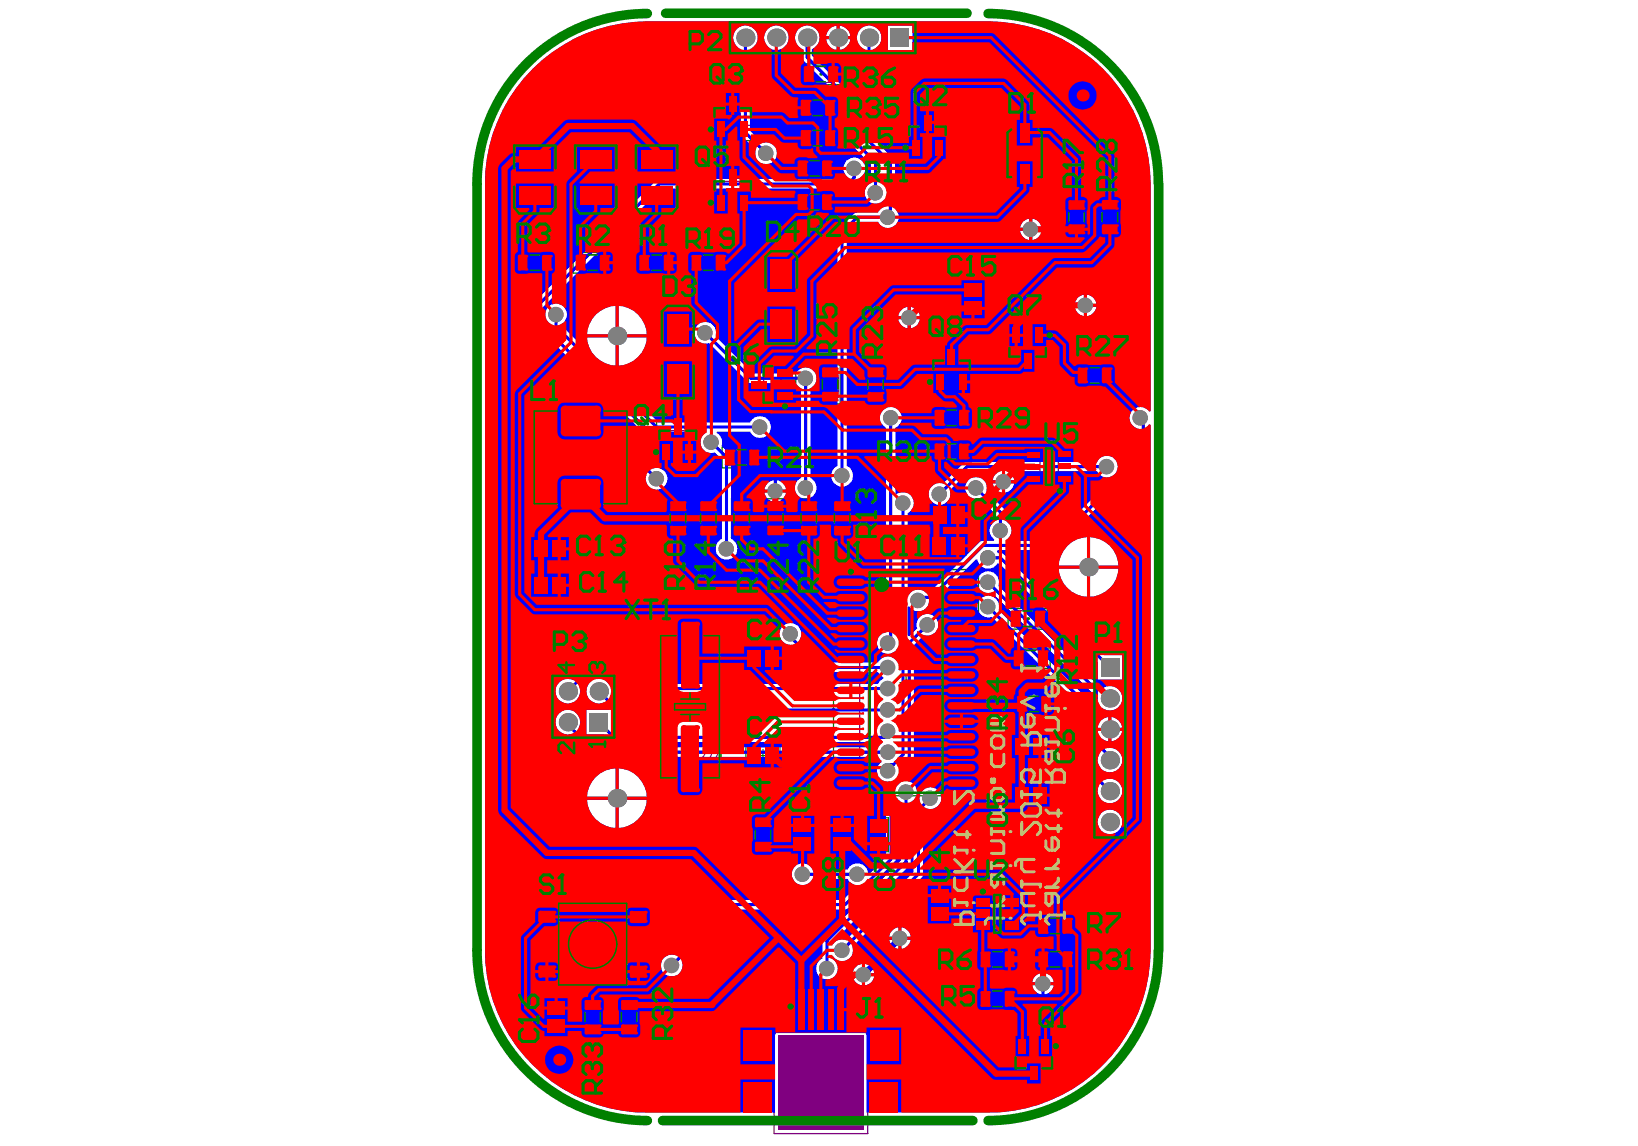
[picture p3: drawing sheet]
<svg xmlns="http://www.w3.org/2000/svg" width="289mm" height="202mm" viewBox="0 0 289 202" stroke-linecap="round" stroke-linejoin="round" font-family="sans-serif">
<path d="M137.3 182.6h15v16.7h-15z" fill-rule="evenodd" fill="#800080"/>
<g fill="none" stroke="#800080" stroke-width="1.3">
<circle cx="191" cy="16.8" r="1.31"/>
<circle cx="98.6" cy="186.9" r="1.31"/>
</g>
<g fill="none" stroke="#008000" stroke-width=".22">
<path d="M125.5 16.4h7.5v8.4h-7.5zM129.2 19.5v2.2M140.8 17.2h6.9v3.6h-6.9zM141.3 11.3h6.9v3.6h-6.9zM159.8 19.6h7.6v8.4h-7.6zM125.5 29.3h7.5v8.4h-7.5zM128.1 33.5h2.2M128.1 20.6h2.2M129.2 32.4v2.2M140.3 27.9h6.8v3.7h-6.8zM140.3 33.8h6.8v3.6h-6.8zM140.8 22.5h6.9v3.7h-6.9z"/>
<path d="M162.5 23.8h2.1M163.6 22.7v2.2M188 34.9h3.7v6.9h-3.7zM194 34.9h3.6v6.9h-3.6zM90.9 44.5h6.9v3.7h-6.9zM101.1 44.5h6.9v3.7h-6.9zM112.4 44.5h6.9v3.7h-6.9zM121.5 44.5h6.9v3.7h-6.9zM169.9 49.8h3.5v6h-3.5zM170.6 52.8h2.1M171.6 51.7v2.2M177.6 57.2h7.4v8.4h-7.4z"/>
<path d="M115.8 73.3h7.5v8.4h-7.5zM118.5 77.5h2.1M119.6 76.4v2.1M127.4 78.9h6.9v3.6h-6.9zM132 64h8.4v7.6h-8.4zM135.1 67.8h2.2M136.2 66.7v2.2M144.6 64.4h3.6v6.8h-3.6zM152.6 64.4h3.7v6.8h-3.7zM164.1 60.9h7.5v8.4h-7.5zM164.4 71.9h6.9v3.6h-6.9zM164.4 77.8h6.9v3.6h-6.9z"/>
<path d="M166.8 65.1h2.1M167.8 64v2.2M180.2 61.4h2.2M181.3 60.3v2.2M189.7 64.4h6.8v3.6h-6.8zM94 95.1h6v3.4h-6zM95.9 96.8h2.2M97 95.7v2.1M117.7 88h3.7v6.8h-3.7zM123.1 88h3.6v6.8h-3.6zM129 88h3.7v6.8h-3.7zM134.9 88h3.7v6.8h-3.7z"/>
<path d="M140.8 88h3.7v6.8h-3.7zM146.7 88h3.7v6.8h-3.7zM164.3 89.2h6.1v3.4h-6.1zM164.3 94.5h6.1v3.5h-6.1zM166.3 96.3h2.1M166.3 90.9h2.1M167.4 89.8v2.2M167.4 95.2v2.2M94 101.5h6v3.4h-6zM95.9 103.2h2.2M97 102.2v2.1M131.6 114.4h6v3.4h-6z"/>
<path d="M133.5 116.1h2.2M134.6 115v2.2M147 100.5h25.6v39.9h-25.6zM159.8 119.3v2.2M177.8 107.3h6.9v3.7h-6.9zM178.4 114.3h6.8v3.6h-6.8zM131.6 131.5h6v3.5h-6zM133.5 133.3h2.2M134.6 132.2v2.2M158.7 120.4h2.2M178.8 130h6v3.4h-6zM178.8 138.5h6v3.4h-6z"/>
<path d="M178.9 122.3h6.9v3.7h-6.9zM180.8 131.6h2.1M181.8 130.6v2.1M181.8 139.2v2.1M132.8 143.8h3.6v6.9h-3.6zM139.9 144.2h3.4v6h-3.4zM140.5 147.2h2.2M141.6 146.1v2.2M146.9 144.2h3.4v6h-3.4zM147.5 147.2h2.1M148.5 146.1v2.2M153.3 144.2h3.4v6h-3.4z"/>
<path d="M153.9 147.2h2.2M155 146.1v2.2M164 156.6h3.4v6h-3.4zM164.6 159.6h2.2M165.7 158.5v2.1M171.6 157.3h8.6v7.8h-8.6zM180.8 140.3h2.1M96.4 176.4h3.4v6.1h-3.4zM97 179.4h2.2M98.1 178.4v2.1M102.7 176h3.6v6.8h-3.6zM109.2 176h3.6v6.8h-3.6z"/>
<path d="M172.5 167.4h6.9v3.7h-6.9zM172.5 174.4h6.9v3.6h-6.9zM174.8 161.2h2.2M175.9 160.1v2.1M182.7 161.5h6.9v3.7h-6.9zM182.7 167.4h6.9v3.7h-6.9zM178.6 182.7h7.5v8.4h-7.5zM181.3 186.9h2.1M182.4 185.9v2.1"/>
</g>
<path d="M94.2 72.6h16.3v16.3h-16.3z" fill="none" stroke="#008000" stroke-width=".18"/>
<path d="M116.3 109.1h10.9v31.1h-10.9z" fill="none" stroke="#008000" stroke-width=".27"/>
<g fill="#008000">
<circle cx="94.3" cy="46.3" r=".27"/>
<circle cx="102.4" cy="80.7" r=".55"/>
<circle cx="104.5" cy="179.4" r=".27"/>
<circle cx="104.5" cy="166.5" r=".55"/>
<circle cx="104.5" cy="46.3" r=".27"/>
<circle cx="111" cy="179.4" r=".27"/>
<circle cx="115.8" cy="46.3" r=".27"/>
<circle cx="119.6" cy="91.4" r=".27"/>
<circle cx="121.7" cy="124.7" r=".55"/>
<circle cx="124.9" cy="91.4" r=".27"/>
<circle cx="124.9" cy="46.3" r=".27"/>
<circle cx="130.8" cy="91.4" r=".27"/>
<circle cx="130.8" cy="80.7" r=".27"/>
<circle cx="134.6" cy="147.2" r=".27"/>
<circle cx="136.8" cy="91.4" r=".27"/>
<circle cx="146.4" cy="67.8" r=".27"/>
<circle cx="143.7" cy="35.6" r=".27"/>
<circle cx="144.2" cy="24.4" r=".27"/>
<circle cx="144.2" cy="19" r=".27"/>
<circle cx="144.8" cy="13.1" r=".27"/>
<circle cx="148.5" cy="91.4" r=".27"/>
<circle cx="154.4" cy="67.8" r=".27"/>
<circle cx="167.8" cy="79.6" r=".27"/>
<circle cx="175.9" cy="176.2" r=".27"/>
<circle cx="175.9" cy="169.2" r=".27"/>
<circle cx="181.3" cy="109.1" r=".27"/>
<circle cx="186.1" cy="169.2" r=".27"/>
<circle cx="186.1" cy="163.3" r=".27"/>
<circle cx="182.4" cy="124.2" r=".27"/>
<circle cx="189.9" cy="38.3" r=".27"/>
<circle cx="193.1" cy="66.2" r=".27"/>
<circle cx="195.8" cy="38.3" r=".27"/>
<circle cx="143.7" cy="29.7" r=".27"/>
<circle cx="167.8" cy="73.7" r=".27"/>
<circle cx="142.7" cy="91.4" r=".27"/>
<circle cx="181.8" cy="116.1" r=".27"/>
</g>
<g fill="none" stroke="#800080" stroke-width=".18">
<path d="M141.9 17.5h4.7v2.9h-4.7zM142.4 11.7h4.7v2.8h-4.7zM143 17.5v2.9M143.5 11.7v2.8M145.5 17.5v2.9M146.1 11.7v2.8M141.3 34.2h4.8v2.9h-4.8zM141.3 28.3h4.8v2.9h-4.8zM142.4 28.3v2.9M142.4 34.2v2.9M143 22.9v2.9h-1.1v-2.9h4.7v2.9h-1.1v-2.9M143 25.8h2.5"/>
<path d="M145 28.3v2.9M145 34.2v2.9M188.4 36h2.9v4.7h-2.9zM188.4 39.6h2.9M188.4 37h2.9M194.3 36h2.9v4.7h-2.9zM194.3 39.6h2.9M194.3 37h2.9M92 44.9h4.7v2.9h-4.7zM93 44.9v2.9M95.6 44.9v2.9M102.2 44.9h4.7v2.9h-4.7z"/>
<path d="M103.2 44.9v2.9M105.8 44.9v2.9M113.4 44.9h4.8v2.9h-4.8zM114.5 44.9v2.9M117.1 44.9v2.9M122.6 44.9h4.7v2.9h-4.7zM123.6 44.9v2.9M126.2 44.9v2.9M94.2 72.6h16.3v16.3h-16.3zM97.4 78.1h.1M97.5 78l-.1 .1M97.7 77.6v.1"/>
<path d="M99.3 76h.1M99.7 75.8l.1-.1-1.7-1.7-2.5 2.4 1.8 1.7M101.3 75.2h.3M103.2 75.2h.3M105.1 75.8l-.1-.1 1.7-1.7 2.4 2.4-1.7 1.7M105.4 76h.1M128.5 79.3h4.7v2.8h-4.7zM129.6 79.3v2.8M132.1 79.3v2.8M144.9 65.5h2.9v4.7h-2.9zM144.9 69.1h2.9M144.9 66.6h2.9"/>
<path d="M153 65.5h2.9v4.7h-2.9zM153 69.1h2.9M153 66.6h2.9M165.5 72.3h4.7v2.9h-4.7zM165.5 78.2h4.7v2.9h-4.7zM166.6 72.3v2.9M166.6 78.2v2.9M169.2 72.3v2.9M169.2 78.2v2.9M190.8 64.8h4.6v2.8h-4.6zM191.8 64.8v2.8M194.4 64.8v2.8"/>
<path d="M96.8 81.2h.1M97.4 83.3l-1.8 1.7 2.5 2.4 1.7-1.7-.1-.1M97.4 83.2a5.6 5.6 0 0 1 4.1-8.1 5.6 5.6 0 0 1 6.5 6.5 5.6 5.6 0 0 1-8.2 4.1M99.4 85.4h-.1M99.8 85.7h.2M101.3 86.2h.3M103.2 86.2h.3M104.8 85.7h.1M105.4 85.4h.1M107.1 83.7v.1M107.3 83.3h.1M107.4 83.3l-.1 .1"/>
<path d="M107.4 83.3l1.7 1.7-2.4 2.4-1.7-1.7 .1-.1M108 80.2h.1M118.1 89.1h2.9v4.7h-2.9zM118.1 92.7h2.9M118.1 90.2h2.9M123.5 89.1h2.9v4.7h-2.9zM123.5 90.2h2.9M126.3 90.2l.1 2.5h-2.9M129.4 89.1h2.9v4.7h-2.9zM129.4 92.7h2.9M129.4 90.2h2.9M135.3 89.1h2.9v4.7h-2.9z"/>
<path d="M135.3 92.7h2.9M135.3 90.2h2.9M141.2 89.1h2.9v4.7h-2.9zM141.2 92.7h2.9M141.2 90.2h2.9M147.1 90.2v2.5M150 90.2h-2.9v-1.1h2.9v4.7h-2.9v-1.1h2.9M116.6 112.5l.5-.3h9.2l.5 .3 .1 24.1-.3 .5-9.5 .1-.5-.3zM118.8 114.9a4.1 4.1 0 0 1 4.5-.9 4.1 4.1 0 0 1 2.5 3.8v13.7a4.1 4.1 0 0 1-4.1 4.1 4.1 4.1 0 0 1-4.1-4.1v-13.7a4.1 4.1 0 0 1 1.2-2.9zM119.4 115.9a3 3 0 0 1 3.3-.9 3 3 0 0 1 2 2.8v13.7a3 3 0 0 1-3 3 3 3 0 0 1-3-3v-13.7l.1-.7zM120.7 112.2v-1.2h2v1.2M126.7 117.8v13.7"/>
<path d="M126.8 117.8a5.1 5.1 0 0 0-5.1-5.1 5.1 5.1 0 0 0-5.1 5.1v13.7a5.1 5.1 0 0 0 5.1 5.1 5.1 5.1 0 0 0 5.1-5.1M179.5 114.6h4.7v3h-4.7zM180 110.6v-2.9h-1.1v2.9h4.8v-2.9h-1.1v2.9M180 107.7h2.6M180.6 114.6v3M183.1 114.6v3M120.7 137.2v1.2h2v-1.2M180 122.7h4.7v2.9h-4.7zM181 122.7v2.9M183.7 122.7v2.9M97.6 159.6h13.9v13.9h-13.9zM133.2 144.9h2.9v4.7h-2.9z"/>
<path d="M133.2 148.5h2.9M133.2 145.9h2.9M96.8 161v1.4M96.8 170.6v1.5M97.1 161v1.4M97.1 170.6v1.5M97.6 170.6h-1.7v1.5h1.7M97.6 161h-1.7v1.4h1.7M103.1 178.1h2.9v-1h-2.9v4.7h2.9v-1.1h-2.9M106 178.1v2.6M109.6 178.1v2.6M111.5 170.6h1.6v1.5h-1.6"/>
<path d="M111.5 161h1.6v1.4h-1.6M112 161v1.4M112 170.6v1.5M112.2 161v1.4M112.2 170.6v1.5M112.4 178.1h-2.9v-1h2.9v4.7h-2.9v-1.1h2.9M173.6 174.8h4.7v2.9h-4.7zM173.6 167.8h4.7v2.9h-4.7zM174.6 167.8v2.9M174.6 174.8v2.9M177.2 167.8v2.9M177.2 174.8v2.9"/>
<path d="M183.8 167.8h4.7v2.9h-4.7zM183.8 161.9h4.7v2.9h-4.7zM184.8 161.9v2.9M184.8 167.8v2.9M187.4 161.9v2.9M187.4 167.8v2.9"/>
<circle cx="102.4" cy="80.7" r="5.6"/>
<circle cx="99.2" cy="171.8" r="1.31"/>
<circle cx="99.2" cy="161.3" r="1.31"/>
<circle cx="99.3" cy="171.8" r=".65"/>
<circle cx="99.3" cy="161.3" r=".65"/>
<circle cx="104.5" cy="166.5" r="3.8"/>
<circle cx="104.5" cy="166.5" r="2.78"/>
<circle cx="104.5" cy="166.5" r="3"/>
<circle cx="104.5" cy="166.5" r="4.6"/>
<circle cx="104.5" cy="166.5" r="5.6"/>
<circle cx="109.8" cy="171.8" r=".65"/>
<circle cx="109.8" cy="161.3" r=".65"/>
<circle cx="109.8" cy="171.8" r="1.31"/>
<circle cx="109.8" cy="161.3" r="1.31"/>
</g>
<g fill="none" stroke="#800080" stroke-width=".22">
<path d="M126 19.1h6.5v3h-6.5zM93.9 31.3h.9M94.3 30.9v.9M104.6 31.3h.9M105.1 30.9v.9M115.4 31.3h.9M115.8 30.9v.9M126 32h6.5v3h-6.5zM160.4 22.3h6.4v3h-6.4zM137.4 52.8h.8M137.8 52.4v.8M170.1 50.4h3.1v4.8h-3.1z"/>
<path d="M178 59.9h6.5v3h-6.5zM116.3 76h6.5v3h-6.5zM119.2 62.5h.8M119.6 62v.9M134.7 64.6h3v6.4h-3zM164.6 63.6h6.5v3.1h-6.5zM183.4 79.1h3.3v6.4h-3.3zM94.7 95.2h4.7v3.1h-4.7zM165 89.3h4.7v3.1h-4.7zM165 94.7h4.7v3.1h-4.7zM94.7 101.7h4.7v3.1h-4.7zM132.2 114.5h4.7v3.2h-4.7z"/>
<path d="M151.7 101h16.3v38.8h-16.3zM132.2 131.7h4.7v3.2h-4.7zM179.5 130.1h4.7v3.1h-4.7zM179.5 138.7h4.7v3.1h-4.7zM140 144.9h3.1v4.7h-3.1zM147 144.9h3.1v4.7h-3.1zM153.5 144.9h3.1v4.7h-3.1zM164.1 157.2h3.2v4.8h-3.2zM174 157.9h3.8v6.6h-3.8zM96.5 177.1h3.1v4.7h-3.1zM136.5 182.1h16.6v17.8h-16.6zM179.1 185.4h6.5v3h-6.5z"/>
<circle cx="153.6" cy="102.9" r="1.09"/>
</g>
<path d="M114.2 2.4a30 30 0 0 0-30.1 30v135.2a30 30 0 0 0 30.1 30.1M117.4 2.3h53.2M174.3 2.4a30 30 0 0 1 30 30M204.4 32.4v135.2M204.3 167.6a30 30 0 0 1-30 30.1M116.9 197.7h54.7" fill="none" stroke="#008000" stroke-width="1.7"/>
<path d="M94 12.2a28.5 28.5 0 0 1 20.2-8.4h60.1a28.7 28.7 0 0 1 28.7 28.6v40.1l-.3 .1a1.91 1.91 0 0 0-3.2 .1 1.91 1.91 0 0 0 1.3 2.9v4.2l-15.6 15.6h-7.5l-.1-.3a1.89 1.89 0 0 0-.3-3.3v-1.7l-3.3-3.4a1.92 1.92 0 0 0-1.7-2.5 1.92 1.92 0 0 0-2.1 2.1 1.92 1.92 0 0 0 2.6 1.6l2.8 2.9v1a1.88 1.88 0 0 0-.2 3.3l-.1 .3h-1.9l-.6 .2-8.9 9h-.6a1.92 1.92 0 0 0-2.9 .3l-.3-.1v-14.3a1.92 1.92 0 0 0 .8-2.7 1.92 1.92 0 0 0-2.7-.6l-.3-.1v-11.7a1.92 1.92 0 0 0 .7-2.9 1.92 1.92 0 0 0-3 0 1.92 1.92 0 0 0 .7 2.9v36.1l-.2 .1a1.91 1.91 0 0 0-1.1 2.9 1.91 1.91 0 0 0 3.2 0l.3 .1v1.9l-.3 .2-.2-.3a1.9 1.9 0 0 0-3.1 .5h-9.8l-4-4.1a1.92 1.92 0 0 0-1-2.8 1.92 1.92 0 0 0-2.5 1.5 1.92 1.92 0 0 0 2 2.2l4.9 4.8 10.4 .1 .4 .5 .5 .3v.3l-.5 .4-.4 .5h-45.9l-2.1-1.9h-4.3l-.6 .2-1 1-.3-.1a2.18 2.18 0 0 0-2.8 2 2.18 2.18 0 0 0 2.5 2.3 2.18 2.18 0 0 0 1.7-3l.9-.8h.8l.1 .3-.2 .3a2.15 2.15 0 0 0 .3 2.5 2.15 2.15 0 0 0 2.4 .5l1.1 1.1-.1 .2h-4v4.3h3.2l1.1 1.2 .6 .2h47.1l.1 .3-.5 .6h-49.6l-3.4-3.3 .2-.6a2.16 2.16 0 0 0-1.8-2.7 2.16 2.16 0 0 0-2.4 2.2 2.16 2.16 0 0 0 2.6 2.1l3.8 3.8 .6 .2h50l.5 .7v.2a1.91 1.91 0 0 0-.6 2.4 1.91 1.91 0 0 0 2.2 1l.1 .3-.9 .9v.3v11.9l-2.9 2.9-.3-.1a1.89 1.89 0 0 0-1.5-1.7 1.89 1.89 0 0 0-2.1 1.1h-6.2v-.2a1.93 1.93 0 0 0-3-.5 1.93 1.93 0 0 0 .1 3 1.93 1.93 0 0 0 2.9-.7h6.2l.1 .1a2.07 2.07 0 0 0 1.5 1v.2l-2.3 2.4-19.9 .1-9.8 9.7a1.91 1.91 0 0 0-2.5 1.6 1.91 1.91 0 0 0 2.1 2.1 1.91 1.91 0 0 0 1.6-2.5l9.3-9.3h19.5l.6-.2 8.2-8.4 .1-10.9 .3-.1 .7 .7v10.2l-13.7 13.7-.2 .6v3.1h-.2a1.92 1.92 0 0 0-.5 3 1.92 1.92 0 0 0 3-.1 1.92 1.92 0 0 0-.7-2.9v-.3l.3-.1a1.9 1.9 0 0 0 2.4 .6 1.9 1.9 0 0 0 .9-2.3l12.5-12.5v-11.2l.7-.7a1.91 1.91 0 0 0 2.5-1.6 1.91 1.91 0 0 0-2.1-2.1 1.91 1.91 0 0 0-1.6 2.5l-.9 .9-.3 .6v10.9l-11.9 12h-.2a1.93 1.93 0 0 0-2 .7h-.3v-.1l13.9-14v-10.9a1.9 1.9 0 0 0 1.1-2 1.9 1.9 0 0 0-1.5-1.6l-.2-.3 1-.9 .2-.6v-22.3l1.7-1.8a1.92 1.92 0 0 0 2.6-1.5 1.92 1.92 0 0 0-2.1-2.2 1.92 1.92 0 0 0-1.6 2.5l-1.4 1.4-.3-.1v-5l.3-.2a1.91 1.91 0 0 0 2 .9 1.91 1.91 0 0 0 1.5-1.6l.7-.1 .2-.1 7.4-7.3h.2v.2a2 2 0 0 0 1.7 1.4 2 2 0 0 0 1.9-.9l.4 .1 17.2 17.3v3.1h4.3v-4.3h-3.1l-17.7-17.8-.3-.2h-.8l-.1-.3 .1-.3h9.6l.6-.2 16.3-16.3v-5.4l.2-.3 .3 .1v92.7a28.7 28.7 0 0 1-28.7 28.6h-21.4v-13.6a.56 .56 0 0 0-.6-.5h-15l-.4 .1-.2 .4v13.6h-22.6a28.7 28.7 0 0 1-28.5-28.6v-135.2a28.8 28.8 0 0 1 8.4-20.2zM148.1 4.5v1.9h1.9a2.09 2.09 0 0 0-1.9-1.9zM146.3 5.1l-.3 .5-.3 .8h1.9v-1.9l-.9 .3zM148.1 6.9v1.9a2.09 2.09 0 0 0 1.9-1.9zM145.7 6.9a2.09 2.09 0 0 0 1.9 1.9v-1.9zM156.6 4.5v4.3h4.3v-4.3zM134.8 6.6a2.18 2.18 0 0 0 4.3 0 2.18 2.18 0 0 0-4.3 0zM140.9 5.1a2.2 2.2 0 0 0 .7 3.6v1.4l.2 .6 7.5 7.6 .1 6.4 4.2 4.3v3.3a1.91 1.91 0 0 0-.6 2.9 1.91 1.91 0 0 0 3 0l.2 .1v1.1a1.81 1.81 0 0 0-1.3 1.1l-4 .1-3 2.8-.2 .6v41.2a1.92 1.92 0 0 0-.7 2.9 1.92 1.92 0 0 0 3 0 1.92 1.92 0 0 0-.6-2.9v-40.9l2.2-2.2h3.3a1.9 1.9 0 0 0 2.8 .7 1.9 1.9 0 0 0 .2-2.9l-.1-8.6-3.7-3.8v-15.8a2.18 2.18 0 0 0 .9-3.4 2.18 2.18 0 0 0-3.4 0 2.18 2.18 0 0 0 .9 3.4v16.5l-.2 .1-1.3-1.3-.1-6.4-7.7-7.8v-1.1a2.17 2.17 0 0 0 1-3.3 2.17 2.17 0 0 0-3.3-.3zM129.9 5.1a2.2 2.2 0 0 0 .8 3.6v14.7l.2 .6 2.4 2.4a1.92 1.92 0 0 0 1.7 2.5 1.92 1.92 0 0 0 2-2.1 1.92 1.92 0 0 0-2.5-1.6l-2.2-2.1v-14.4a2.17 2.17 0 0 0 1-3.3 2.17 2.17 0 0 0-3.4-.3zM182.1 38.6v1.6h1.6a1.8 1.8 0 0 0-1.6-1.6zM180.4 39.1l-.4 .9v.2h1.5v-1.6h-.2zM182.1 40.7v1.7a1.93 1.93 0 0 0 1.6-1.7zM180 40.7a1.8 1.8 0 0 0 1.5 1.7v-1.7zM191.7 52v1.6h1.7a1.8 1.8 0 0 0-1.7-1.6zM190.1 52.5l-.5 .9v.2h1.6v-1.6h-.2zM160.6 54.1v1.7h1.6a1.8 1.8 0 0 0-1.6-1.7zM159 54.7l-.3 .4-.2 .7h1.6v-1.7l-.7 .2zM191.7 54.1v1.7a1.93 1.93 0 0 0 1.7-1.7zM189.6 54.1a1.8 1.8 0 0 0 1.6 1.7v-1.7zM160.6 56.3v1.6a1.69 1.69 0 0 0 1.6-1.6zM158.5 56.3a1.8 1.8 0 0 0 1.6 1.6v-1.6zM109.1 54v5h5a5.2 5.2 0 0 0-5-5zM105.1 55.5a5.3 5.3 0 0 0-1.5 3.5h5v-5a5.3 5.3 0 0 0-3.5 1.5zM109.1 59.5v5a5.2 5.2 0 0 0 5-5zM103.6 59.5a5.2 5.2 0 0 0 5 5v-5zM94.3 53.3l-.3 .6v2.6l.3 .6 18.5 18.6v6.6l.2 .6 1 .9a1.92 1.92 0 0 0 1.7 2.5 1.92 1.92 0 0 0 2-2.1 1.92 1.92 0 0 0-2.5-1.6l-.7-.6v-6.5l.2-.1a1.26 1.26 0 0 0 1.1 .7h8.5l.1 .3a1.9 1.9 0 0 0-.7 2.5 1.9 1.9 0 0 0 2.4 .9l1.2 1.3v14a1.92 1.92 0 0 0-.7 2.9 1.92 1.92 0 0 0 3.1 0 1.92 1.92 0 0 0-.7-2.9v-14.4l-.3-.6-1.4-1.4a1.84 1.84 0 0 0-.9-2.3l.1-.3h5.8a1.92 1.92 0 0 0 3 .7 1.92 1.92 0 0 0 0-3 1.92 1.92 0 0 0-3 .7h-16.1l-17.3-17.3a1.93 1.93 0 0 0 .6-3 1.93 1.93 0 0 0-3 0 1.93 1.93 0 0 0 .7 3v.3h-.2l-1.3-1.3v-2l21-21h32.9a3.3 3.3 0 0 0 1.9-1.5v-.3a1.92 1.92 0 0 0 .8-2.7 1.92 1.92 0 0 0-2.8-.5 1.92 1.92 0 0 0-.1 2.9v.3l-.1 .2h-33.3zM164.4 85.8a1.92 1.92 0 0 0 .9 3.2 1.92 1.92 0 0 0 2.2-2.5l3.4-3.4h5v.3a1.65 1.65 0 0 0-.8 1.3h3.8a1.64 1.64 0 0 0-1-1.4l.1-.2h15.5a1.92 1.92 0 0 0 3 .7 1.92 1.92 0 0 0 0-3 1.92 1.92 0 0 0-3 .7h-22.9l-.6 .2-3.7 3.6a1.81 1.81 0 0 0-1.9 .5zM137 84.7v1.6h1.6a1.95 1.95 0 0 0-1.6-1.6zM135.4 85.3l-.3 .3-.2 .7h1.6v-1.6l-.7 .2zM177.3 85.3v1.6a1.8 1.8 0 0 0 1.6-1.6zM175.1 85.3a1.93 1.93 0 0 0 1.6 1.6v-1.6zM123 57.3a1.92 1.92 0 0 0-.2 2.4 1.92 1.92 0 0 0 2.2 .8l7.1 7 8.3 .1 .3 .5 .6 .4v15.8a1.92 1.92 0 0 0-.7 3 1.92 1.92 0 0 0 3 0 1.92 1.92 0 0 0-.7-3v-15.8a1.92 1.92 0 0 0 .5-3.1 1.92 1.92 0 0 0-3 .5h-7.6l-6.6-6.6a1.91 1.91 0 0 0-.8-2.2 1.91 1.91 0 0 0-2.4 .2zM137 86.9v1.6a1.81 1.81 0 0 0 1.6-1.6zM134.9 86.9a1.8 1.8 0 0 0 1.6 1.6v-1.6zM192.3 94.7v5.1h5a5.2 5.2 0 0 0-5-5.1zM188.3 96.3a5.3 5.3 0 0 0-1.5 3.5h4.9v-5.1a5.1 5.1 0 0 0-3.4 1.6zM192.3 100.3v5a5.2 5.2 0 0 0 5-5zM186.8 100.3a5.2 5.2 0 0 0 4.9 5v-5zM172.9 101.3a1.93 1.93 0 0 0-.2 2.4 1.93 1.93 0 0 0 2.2 .8l17.6 17.5v1.6l-.2 .1-16.2-16.1a1.91 1.91 0 0 0-1.6-2.5 1.91 1.91 0 0 0-2.1 2.1 1.91 1.91 0 0 0 2.5 1.6l16.3 16.2v10.8l.2 .5 2.4 2.4a2.16 2.16 0 0 0 1.8 2.9 2.16 2.16 0 0 0 2.3-2.4 2.16 2.16 0 0 0-3-1.7l-2-2.1v-3.3l.2-.1 .9 .8a2.16 2.16 0 0 0 .9 3.3 2.16 2.16 0 0 0 3-1.6 2.16 2.16 0 0 0-2.1-2.6l-.4 .1-1.2-1.3v-.3l.2-.1 1.1 .5v-4.3l-1.1 .5-.2-.2v-1.8l.2-.2a2.16 2.16 0 0 0 3-.2 2.16 2.16 0 0 0 0-2.9 2.16 2.16 0 0 0-3-.2h-.3l-18-18.2a1.91 1.91 0 0 0-.8-2.3 1.91 1.91 0 0 0-2.4 .3zM196 126.5v1.9h1.9a2.08 2.08 0 0 0-1.9-1.9zM196 128.9v1.9a2.09 2.09 0 0 0 1.9-1.9zM109.1 135.5v5h5a5.2 5.2 0 0 0-5-5zM105.1 137a5.3 5.3 0 0 0-1.5 3.5h5v-5a5.3 5.3 0 0 0-3.5 1.5zM109.1 141.1v4.9a5.2 5.2 0 0 0 5-4.9zM103.6 141.1a5.2 5.2 0 0 0 5 4.9v-4.9zM193.6 145a2.2 2.2 0 0 0 4.4 0 2.2 2.2 0 0 0-4.4 0zM159 163.6v1.6h1.6a1.93 1.93 0 0 0-1.6-1.6zM157.4 164.1l-.3 .4-.3 .7h1.7v-1.6l-.7 .2zM159 165.8v1.6a1.95 1.95 0 0 0 1.6-1.6zM156.8 165.8a1.95 1.95 0 0 0 1.7 1.6v-1.6zM152.6 170v1.7h1.6a1.93 1.93 0 0 0-1.6-1.7zM150.9 170.6l-.3 .3-.2 .8h1.6v-1.7l-.7 .2zM184.3 171.7v1.5h1.5a1.69 1.69 0 0 0-1.5-1.5zM182.6 172.1l-.3 .4-.2 .7h1.6v-1.5l-.7 .2zM152.6 172.2v1.6a1.8 1.8 0 0 0 1.6-1.6zM150.4 172.2a1.8 1.8 0 0 0 1.6 1.6v-1.6zM184.3 173.8v1.6a1.8 1.8 0 0 0 1.5-1.6zM182.1 173.8a1.93 1.93 0 0 0 1.6 1.6v-1.6z" fill="#00f"/>
<path d="M150.7 31.3l-1.1 1.1" fill="none" stroke="#00f" stroke-width=".55"/>
<circle cx="152.3" cy="171.9" r=".55" fill="#00f"/>
<path d="M157.1 37.9l-.5 .4M164.2 105.4h-2.8l.6 .5M156.6 135.4v.6M164.1 140.8l-2.1 2.1" fill="none" stroke="#00f" stroke-width=".55"/>
<circle cx="174.3" cy="98.4" r=".27" fill="#00f"/>
<g fill="none" stroke="#00f" stroke-width=".55">
<path d="M131.5 6.6v16.8M142.4 6.6v3.5M150.2 17.9v6.5M153.3 6.6v18.3M116.3 32.4h1.8M150.7 29.7v1.6M151.2 38.3l-2.7 2.7v42.9M154.4 28.7v5.3M157.1 28.7v9.2M94.9 56.5l2.7 2.7M98.1 55.5v2.1M113.6 75.3v7l2.2 2.1"/>
<path d="M142.1 66.7v19.4M157.2 73.7l-.1 39.2-.5 .5M201.2 73.7l.5 .5v6M128.1 80.7v16.1M159.3 88.7v44.4l-1.7 1.8h-.4l-.6 .5M173.4 96.2h12.2M174.3 98.4h2.2M176.5 90.4v3.2M106.6 119.5h-4l-2.4 2.4M105.6 121.9l3.3 3.3M156.6 129v1.1M157.2 139.3v12.2"/>
<path d="M159.8 139.7v12.3M192 124.7v11.1M193.4 121.7v9.3M195.8 133.5v.6M141.6 154.2h9.6M162 142.9v11.3M145.9 166v4.8"/>
</g>
<path d="M136.8 86.1v.5" fill="none" stroke="#00f" stroke-width="1.1"/>
<circle cx="181.8" cy="40.4" r=".55" fill="#00f"/>
<g fill="none" stroke="#00f" stroke-width=".55">
<path d="M142.4 10.1l7.8 7.8M116.3 32.4l-21.4 21.5v2.6M118.1 32.4h31.5M131.5 23.4l3.6 3.6M150.2 24.4l4.2 4.3M151.2 38.3h5.4M153.3 24.9l3.8 3.8M97.6 59.2l16 16.1M98.1 57.6l17.7 17.7h18.2M124.4 58.7l8.1 8h9.6M125.5 78l2.6 2.7M172.2 86.1l4.3 4.3"/>
<path d="M173.4 96.2l-9.2 9.2M176.5 98.4l19.3 19.3M195.2 82.3h-24.6l-4.9 4.9M201.7 80.2l-16.1 16M106.6 119.5l2 2h47.5M139.4 112.3l5.4 5.4h11.8M163.6 110.2l-3.2 3.2v22.7l-3.2 3.2M174.3 102.7l19.1 19M174.3 107l17.7 17.7M99.8 127.4l5.2 5.3h51.7M105.6 127.4l2.7 2.7h48.3M108.9 125.2h47.7"/>
<path d="M192 135.8l3.8 3.7M193.4 131l2.4 2.5M157.2 151.5l-8.1 8.1h-19.9l-10.7 10.7M159.8 152l-13.9 14M162 154.2l-13.5 13.4"/>
</g>
<path d="M158.7 165.5l-6.4 6.4" fill="none" stroke="#00f" stroke-width="1.1"/>
<g fill="#808080">
<circle cx="141.5" cy="154.2" r="1.36"/>
<circle cx="151.2" cy="154.2" r="1.36"/>
<circle cx="145.8" cy="170.8" r="1.36"/>
<circle cx="159.8" cy="139.7" r="1.36"/>
<circle cx="164" cy="140.8" r="1.36"/>
<circle cx="148.5" cy="167.6" r="1.36"/>
<circle cx="156.6" cy="132.7" r="1.36"/>
<circle cx="156.6" cy="129" r="1.36"/>
<circle cx="156.6" cy="125.2" r="1.36"/>
<circle cx="156.6" cy="121.5" r="1.36"/>
<circle cx="156.6" cy="136" r="1.36"/>
<circle cx="163.5" cy="110.2" r="1.36"/>
<circle cx="118.4" cy="170.3" r="1.36"/>
<circle cx="174.2" cy="98.4" r="1.36"/>
<circle cx="174.2" cy="107" r="1.36"/>
<circle cx="174.2" cy="102.7" r="1.36"/>
<circle cx="161.9" cy="105.9" r="1.36"/>
<circle cx="201.1" cy="73.7" r="1.36"/>
<circle cx="159.2" cy="88.7" r="1.36"/>
<circle cx="157.1" cy="73.7" r="1.36"/>
<circle cx="156.6" cy="117.7" r="1.36"/>
<circle cx="156.6" cy="113.4" r="1.36"/>
<circle cx="98" cy="55.5" r="1.36"/>
<circle cx="139.4" cy="111.8" r="1.36"/>
<circle cx="142.1" cy="66.7" r="1.36"/>
<circle cx="142.1" cy="86.1" r="1.36"/>
<circle cx="124.3" cy="58.7" r="1.36"/>
<circle cx="115.8" cy="84.4" r="1.36"/>
<circle cx="128.1" cy="96.8" r="1.36"/>
<circle cx="125.4" cy="78" r="1.36"/>
<circle cx="136.7" cy="86.6" r="1.36"/>
<circle cx="176.4" cy="93.6" r="1.36"/>
<circle cx="135.1" cy="27" r="1.36"/>
<circle cx="148.5" cy="83.9" r="1.36"/>
<circle cx="154.4" cy="34" r="1.36"/>
<circle cx="156.6" cy="38.3" r="1.36"/>
<circle cx="150.6" cy="29.7" r="1.36"/>
<circle cx="134" cy="75.3" r="1.36"/>
<circle cx="172.1" cy="86.1" r="1.36"/>
<circle cx="165.7" cy="87.2" r="1.36"/>
<circle cx="195.2" cy="82.3" r="1.36"/>
<circle cx="183.9" cy="173.5" r="1.36"/>
<circle cx="177" cy="85" r="1.36"/>
<circle cx="160.3" cy="56" r="1.36"/>
<circle cx="181.8" cy="40.4" r="1.36"/>
<circle cx="191.4" cy="53.9" r="1.36"/>
<circle cx="152.3" cy="171.9" r="1.36"/>
<circle cx="158.7" cy="165.5" r="1.36"/>
<circle cx="105.6" cy="121.9" r="1.61"/>
<circle cx="108.8" cy="140.8" r="1.64"/>
<circle cx="195.8" cy="139.5" r="1.61"/>
<circle cx="195.8" cy="134.1" r="1.61"/>
<circle cx="195.8" cy="123.2" r="1.61"/>
<circle cx="108.8" cy="59.2" r="1.64"/>
<circle cx="131.5" cy="6.6" r="1.61"/>
<circle cx="142.4" cy="6.6" r="1.61"/>
<circle cx="147.8" cy="6.6" r="1.61"/>
<circle cx="195.8" cy="145" r="1.61"/>
<circle cx="195.8" cy="128.6" r="1.61"/>
<circle cx="100.2" cy="121.9" r="1.61"/>
<circle cx="192" cy="100" r="1.64"/>
<circle cx="100.2" cy="127.4" r="1.61"/>
<circle cx="136.9" cy="6.6" r="1.61"/>
<circle cx="153.3" cy="6.6" r="1.61"/>
</g>
<g fill="#808080">
<path d="M104 125.8h3.2v3.2h-3.2z" fill-rule="evenodd"/>
<path d="M194.2 116.2h3.2v3.2h-3.2z" fill-rule="evenodd"/>
<path d="M157.1 5h3.2v3.2h-3.2z" fill-rule="evenodd"/>
</g>
<g fill="#f00">
<path d="M174.2 164.5h.8l.3-.3 1.1 1.1 .6 .3h3l.6-.3 1.2-1.2h.8a.89 .89 0 0 0 .7 1.2l2.5-.1v2.2l-1.5-.1v3.9l.7-.1h2.2l.2 .1v3.6l-.6 .6h-1.7l-.1-.3a1.65 1.65 0 0 0 .8-1.3h-3.7a1.65 1.65 0 0 0 .8 1.3l-.1 .3h-3.3a.89 .89 0 0 0-.8-1.2h-1.3l-.4 .2h-2.2l-.2-.1v-3.1l.2-.1 3 .1v-3.9l-.8 .1-2.8-.1zM182.8 167.5l-.2 .6v.8h1.1v-1.6l-.7 .1zM178.3 167.3v1.6h1.2v-.8a.84 .84 0 0 0-1.2-.8zM182.6 169.5v.9a.84 .84 0 0 0 1.1 .8v-1.7zM178.3 169.5v1.7a.85 .85 0 0 0 1.2-.8v-.9zM184.3 171.7v1.5h1.5a1.69 1.69 0 0 0-1.5-1.5zM182.6 172.1l-.3 .4-.2 .7h1.6v-1.5l-.7 .2z"/>
<path d="M131.7 87.5l2.7-2.7h1.2l.1 .2a1.85 1.85 0 0 0-.8 1.3h3.7a1.81 1.81 0 0 0-.9-1.4v-.1h2.7l.1 .2a1.93 1.93 0 0 0 .6 2.7l-.4 .7v1.7l-.2 .2h-1.7l-.1-.2v-.5h-3.9v.5l-.2 .2h-1.7l-.2-.2 .1-1.5a.82 .82 0 0 0-1.1-.7zM134.9 86.9l.2 .6a.62 .62 0 0 1-.2 .9l-.1 .6h3.9a1.04 1.04 0 0 0-.5-1.1l.4-.8v-.2z"/>
<path d="M144 49.9l5.4-5.4h41.6l.5-.2 2.2-2.2 .2-.3 .2-.1 .8 .2v.9l-2.7 2.7-6.4 .1-11.8 11.7h-3.4l-.6 .3-2.7 2.6-.2 .3-.1 .4h-.3v3.4l-5.6 .1-2.7 2.6h-2.1v-.4a2.64 2.64 0 0 0-.1-2.1l-.6-.2h-1.9l-2.2-2.2v-3.7l6.5-6.5h11.6v2.2h4.1v-4.7h-4.1v.9l-12.3 .1-7.4 7.3v3.9h-7.6l-.1-.2 1.5-1.6 .3-.6zM160.6 54.1v1.7h1.6a1.8 1.8 0 0 0-1.6-1.7zM159 54.7l-.3 .4-.2 .7h1.6v-1.7l-.7 .2zM171.9 54.7v1.4h1.8v-1.4zM169.6 54.7v1.4h1.7v-1.4zM160.6 56.3v1.6a1.69 1.69 0 0 0 1.6-1.6zM158.5 56.3a1.8 1.8 0 0 0 1.6 1.6v-1.6z"/>
<path d="M94 12.2a28.5 28.5 0 0 1 20.2-8.4h60.1a28.7 28.7 0 0 1 28.7 28.6v40.1l-.3 .1a1.82 1.82 0 0 0-1.8-.8l-4.3-4.3v-2.5l-.2-.5-.2-.2a3.7 3.7 0 0 0-2 .1l-2.3-.1a2.65 2.65 0 0 0-2.1 .2l-.4 .1-.8-.9-.1-3.2-1.9-2-.6-.2h-1.5v-1.1h-2.4v3.8h2.4v-1h1.2l1.2 1.2v3.2l1.8 1.9 .9 .2v1.2l.4 .4a2.43 2.43 0 0 0 2-.1h2.2l.7 .2 4.6 4.6a1.92 1.92 0 0 0 .6 2.5 1.92 1.92 0 0 0 2.6-.5l.3 .1v92.7a28.7 28.7 0 0 1-28.7 28.6h-15.3v-5.8h-6.1v-2.7h6.1v-6.4h-6.1v.8l-.3 .1-.3-.1h-3v-3.7h-1.1v-.3h-.3v-4.2h-2.3v-1l.2-.2a1.91 1.91 0 0 0 2-1.8 1.91 1.91 0 0 0-1.9-2l-.1-.1 .4-.4h.6l.1 .2a1.93 1.93 0 0 0 2.9 .5 1.93 1.93 0 0 0-.1-3 1.93 1.93 0 0 0-2.9 .7h-.9l-.1-.3 2.7-2.7 26.8 26.6 5.9 .1v.6h2.4v-3.5h-2.4v.7h-5.1l-26.5-26.5v-6.1l.3-.1a1.9 1.9 0 0 0 3.1-.6h23.2l2.7 2.6-.1 .3v2.5h.9v.5l-1.2 1.1h-1.7v1l-.3 .1-.3-.3-.1-3-.7-.7-.4-.3v-.9h-3.4v2.4h-3.8v-2.1h-4.2v4.7h4.2v-.9h3.8v2.5h.9l-.1 5.9v.3l.5 .5v3.1a.83 .83 0 0 0-.5 .7v2.4l.2 .5 .2 .2a3.7 3.7 0 0 0 2-.1l4 .1 .7 .7v3.9h-.4v3.6h2.4v-3.6h-.3v-4.2l-.3-.6-.6-.6 .1-.2h6v.2l-2.8 2.9v2.5h-.4v3.6h2.4v-3.6h-.4v-1.8l5.3-5.3 .3-.6-.1-10.3-1-1.1v-1.5l-.3-.5-.2-.2h-1.6l-.1-.2v-2.4l13.9-13.9v-46.5l-.2-.6-8.9-8.8v-4.2l1.7-.1 .6-.6a1.91 1.91 0 0 0 2.5-1.6 1.91 1.91 0 0 0-2-2.1 1.91 1.91 0 0 0-1.7 2.5l-.1 .2h-1.5l-1.3-1.4-.3-.2h-.9v-2.4h-1.4l-2-1.9h-12.7l-.6 .2-.9 1-.3-.1a.65 .65 0 0 0-.7-.6l-2.5 .1a1.69 1.69 0 0 0-1.4-1.2h-4l-1.6-1.5h-2.4l-.1-.3 .1-.2h5.5v.3a.75 .75 0 0 0 .8 .8l1.7-.2 4.2 .1 .4-.4v-.3v-2.3a.78 .78 0 0 0-.6-.8l-.2-.8-1.6-1.7h.6v-1.9h.3v-.3h1.2v-1.1h8.7l.3-.1 .4-.3h2v-3.9h-2.4v2l-.6 .6h-10.5v-3.4l1.9-1.9h3.4l.6-.2 11.5-11.6 6.5-.1 3.5-3.4 .2-.6v-1.2a.89 .89 0 0 0 1.1-.8l-.1-3.9a3.7 3.7 0 0 0 .1-2 1.14 1.14 0 0 0-1.1-.5v-7.1l-.2-.6-21-21-.6-.2h-13.9v-1.3h-4.3v4.3h4.3v-1.3h13.6l20.4 20.4v6.8h-.3a.77 .77 0 0 0-.7 .6l-.6 .1-1 1v4.8l-.2 .2-.3-.1v-.6h-1.6v1.2h1l.2 .2-.8 .7-41.8 .1-6.4 6.4-.1 9.6-2.2 2.2h-3.9l-.6 .2-2.4 2.5-.1 2.8h-1.1v2.4h3.9v-2.4h-1.1v-2.1l1.7-1.8h3.4l.1 .3-1.5 1.6h-2v2.4h3.7l.1 .3a1.93 1.93 0 0 0 2.4 1.3 1.93 1.93 0 0 0 1.2-2.5 1.93 1.93 0 0 0-2.6-1.1l-.5-.1-.1-.2 1.4-1.4h8.2l2.2 2.1v.9l.1 .7h-1l-1.9-1.9-.6-.2h-.8l-.4-.6h-2.7a.75 .75 0 0 0-.7 .7v4h-4.1v-.3h-3.9v2.3h3.9v-.3h4.1a.87 .87 0 0 0 .7 .7h2.4l.5-.3 .2-.4h4.2a.87 .87 0 0 0 .8 .7h2.3l.7-.5a3.7 3.7 0 0 0 0-2v-.3h2.8l2.7-2.6h2.8v3.3h.5a2.72 2.72 0 0 0 3 1.5l.7 .9-.1 .2-3.9-.1a.82 .82 0 0 0-.5 1.1h-5.5v-.1a1.92 1.92 0 0 0-2.7-.7 1.92 1.92 0 0 0-.5 2.7l-.1 .3h-6.6l-3-3-.6-.3h-12.6l-1.6-1.6v-9l3.2-3.1h1v2.2h5v-6.2h-5v2.3h-1.7l-3.8 3.8-.3-.1v-10.2l11.3-11.2h1.9l.3-.1a1.79 1.79 0 0 0 1-1.2l2.1 .2 .2 .2-7.5 7.5h-3.5v6.2h5v-5.4l7-7h7.6a1.9 1.9 0 0 0 1.7 1.1 1.9 1.9 0 0 0 1.7-1.1h17.9l5.1-5 .2-.3 .1-.8h.5v-4.6h-2.7v4.6h.3l.1 .2-4.2 4.3h-17.3v-.2a1.93 1.93 0 0 0-3.4 .2h-7.6l-.2-.3 .2-.7h5.6l.3-.1 .6-.6 .1 .1a1.91 1.91 0 0 0 2.5-1.7 1.91 1.91 0 0 0-2.1-2.1 1.91 1.91 0 0 0-1.7 2.5l-.1 .2h-5.2a.87 .87 0 0 0-.8-1.1l-2.4 .1a1.67 1.67 0 0 0-1.4-1.8h-6l-4.6-4.6v-2.6h.4v-1.1h4l1.5 1.4 2.7 .1v.4a.75 .75 0 0 0 .8 .7h1.3l.6-.1a1.36 1.36 0 0 0 .8 1.4l-.1 .3h-1.5l-.4-.2h-1.3l-.3 .2a.82 .82 0 0 0-.5 1h-1.9l-1.3-1.2a1.92 1.92 0 0 0-1.5-2.6 1.92 1.92 0 0 0-2.2 2.1 1.92 1.92 0 0 0 2.5 1.6l1.8 1.7 .3 .1h2.3a.87 .87 0 0 0 .8 1.1l1.7-.1h4.2a.9 .9 0 0 0 .5-1h1.7v.1a1.9 1.9 0 0 0 3.4-.1h11.3l.5-.3 2.2-2.3h.4v-3.9h-2.4v3.6l-1.2 1.2h-10.8l-.4-.6-.3-.2v-.2l.7-.3 .7-.7h7.2v1.1h2.4v-3.9h-.4v-.6h1v-3.9h-.9l-.1-.1v-2.8l1.1-1.2h13.2l3.3 3.3v2.3h-.5v4.6h2.7v-1.4h2.7l4.3 4.1v6.3a.98 .98 0 0 0-1.2 .8l.1 1.7-.1 3h3.9l-.1-.8v-2.2a2.63 2.63 0 0 0 .1-2 1.14 1.14 0 0 0-1.1-.5v-6.6l-.2-.6-5-4.9h-3.4v-1.5h-.5l-.1-3-3.9-4-.6-.3h-14l-.6 .3-1.8 1.9v8.1h-.3v1.1h-7.6l-.3 .1-1 .9h-3.6l-.1-.3 .1-.3v-2.4l-.2-.6-.4-.1v-1.6a.78 .78 0 0 0 .6-.7v-2.4l-.2-.5-.6-.2h-1.3l-1.7-1.6h-3.7l-2.6-2.6v-4.2l.3-.1a2.18 2.18 0 0 0 .6-3.4 2.18 2.18 0 0 0-3.4 .2 2.18 2.18 0 0 0 .9 3.3l.1 4.9 3.2 3.3 .6 .3h.7l.2 .2-.2 .4v.9h1.4v.6h-1.4v.9l.2 .4-.2 .2h-1.5l-.7-.7-.6-.3h-7.5v-1.2h-.9v1.7h-.4l.1 .2-.6 .6-.2-.1v-.1h-2.4v3.9h.3v9h-.3v3.9h2.4v-3.9h-.4v-.6h1v-3.9h-1v-4.5h.4v-1.2l1.4-1.3 .3 .1v2.4h.3v2.9l.3 .6 5 5.1 .6 .2h3.9l.2 .3-.2 .3-.1 .7h-7.6v-1.1h-2.4v3.9h.3v5.2l-1.8 1.8-.6-.2a3.7 3.7 0 0 0-2 0h-2.3a2.65 2.65 0 0 0-2.1 .1l-.2 .6v2.3v.4l.5 .4 .1 5.4 2.7 2.9-.1 .2a1.83 1.83 0 0 0-1.4 .4h-1.2v-2.3h-4.9v6.3h4.9v-2.3h.5v.3a1.93 1.93 0 0 0 1.9 1.4l.3 .2v15.5a1.89 1.89 0 0 0-1.1 2 1.89 1.89 0 0 0 1.7 1.6l.1 .3-3 2.9h-3l-1.1-1v-.4h.4v-3.9h-2.4v3.9h.4v.8l-.2 .2-.2-.1a1.92 1.92 0 0 0-2.4 1.7 1.92 1.92 0 0 0 2.1 2l1.8 1.8-.2 .5v1.5l-.1 .2h-10.3l-.8-.7v-4.5a1.31 1.31 0 0 0-1.2-1.2h-5.6l-.5 .1-.7 .7-.1 .4v4l.1 .5-3.8 3.7-.3 .8v.6h-.6v4.1h.6v2.4h-.6v4.1h4.7v-4.1h-1.9v-2.4h1.9v-4.1h-1.7l-.1-.2 4.1-4.1h3.3l1.9 1.8 .8 .4h10.8l.1 .2v1.4a.88 .88 0 0 0 1.1 .8l.1 4.3 4 4 .5 .2h10.4l6.2 6.2-.1 .2-1 .1-3.1-3.1-.6-.2h-40.4l-2.2-2.2v-34.7l9-9.1v-12.2l.3-.2 1.6-.1 3 .1v-3.9l-.8 .1h-2.2l-.2-.1v-4.1l2.5-2.5 .1-.2 .1-.9h2.5v-4.3h-6.1l-.1-.2 1.9-2h4.3v-4.3h-6.6v4.3l-1.7 1.7-.2 .6v21.7l-.3 .1-.1-.2a2.01 2.01 0 0 0-1.9-.5l-.3-.1v-5.2a.83 .83 0 0 0 .6-.8v-2.3l-.1-.3-.4-.4a3.7 3.7 0 0 0-2 0h-2.2l-.2-.1v-4.7l1.9-1.9 .2-.2 .1-.9h2.5v-4.3h-6.7v4.3h2.3l.1 .3-2 2.1-.1 5.3a.83 .83 0 0 0-.5 .8v2.3v.4l.4 .3a3.7 3.7 0 0 0 2 0h2.2l.2 .1v5.6l.1 .3 .6 .6-.1 .2a1.91 1.91 0 0 0 1.1 2.2 1.91 1.91 0 0 0 2.3-.6l.3 .1v3.3l-8.8 8.8-.3 .6v35.4l.3 .6 2.6 2.7 .6 .3h40.5l2.8 2.8v.1a1.91 1.91 0 0 0 1.7 2.5 1.91 1.91 0 0 0 2-2.3l.3-.1 5.5 5.5 .7 .5 .4 .1h4.1l.1 .2-.3 .2h-3.9a1.2 1.2 0 0 0-1.2 1.2 1.2 1.2 0 0 0 1.2 1.2h3.7l.5-.2 .3-.2 .3-.5 1.4-1.4h.3l.1 .3-2.2 2.3h-2.3v2.4l2-.1 .1 .1-.1 .4-4.1-.1-.4 .1-.5 .2h-7.2l-5.2-5.2 .1-.2h.9v-4.2h-4.6v1.3h-7.4v-5.2a.93 .93 0 0 0-1-1l-2.8 .1-.5 .5-.1 11.4a.93 .93 0 0 0 1 .9h2.4l.7-.2 .3-.7v-4.2h7.4v1.3h1l7.1 7.1h7.9l.9 .4h3.7l.4-.1 .1 .1-.1 .4-4.1-.1-.4 .1-.6 .4-10.3 .1-4.7 4.6h-.9v1.8h-7.4v-4.7a.93 .93 0 0 0-1-1h-2.4l-.7 .3-.2 .3-.1 11.4a.93 .93 0 0 0 1 1h2.4l.7-.3 .3-.7v-4.7h7.4v.8h4.6v-4.2h-1l-.2-.2 2.8-2.8h10.1l.6 .2h3.7l.4-.1 .1 .1-.1 .4h-4.1a1.2 1.2 0 0 0-1.2 1.2 1.2 1.2 0 0 0 1.2 1.2h3.7l1.1-.5a1.9 1.9 0 0 0 1.2-1.4v-8l.3-.3 .2 .1v.4a1.9 1.9 0 0 0 1.1 1.7v.3l-.2 .1a1.88 1.88 0 0 0-.9 1.7 1.88 1.88 0 0 0 1.1 1.7v.2l-.2 .1a1.9 1.9 0 0 0 .1 3.4v.3a1.95 1.95 0 0 0-.2 3.2v.2l-.2 .1h-2.6l-.3-.2-.5-.1h-3.7a1.2 1.2 0 0 0-1.2 1.2 1.2 1.2 0 0 0 1.2 1.2h3.7l.5-.1 .3-.3h2a1.93 1.93 0 0 0 3 1.4 1.93 1.93 0 0 0 0-3.3l.3-.3 .4-.5h8.5l.8 .4h3.7a1.2 1.2 0 0 0 1.2-1.2 1.2 1.2 0 0 0-1.2-1.2h-3.7h-.4l-.4 .3h-8.5l-.9-.9v-.1h9.4l.8 .4h3.7l.5-.2a1.18 1.18 0 0 0 .7-1.3 1.18 1.18 0 0 0-1.2-.9h-3.7h-.4l-.4 .3h-8.3l-.1-.1a2.05 2.05 0 0 0-1.4-1.9 1.93 1.93 0 0 0 1.2-1h.4l.6-.3 3.3-3.2h4.3l.8 .4h3.7l.5-.1a1.18 1.18 0 0 0 .7-1.4 1.18 1.18 0 0 0-1.2-.9h-3.7h-.4l-.4 .3h-4.7l-.6 .3-2.9 2.9-.4 .1-.3-.4-.9-.4 .4-.3a1.84 1.84 0 0 0 .9-2.2l1-1h7.5l.8 .4h3.7a1.2 1.2 0 0 0 1.2-1.2 1.2 1.2 0 0 0-1.2-1.2h-3.7h-.4l-.4 .3h-7.9l-.3 .1-.2-.2a1.93 1.93 0 0 0-.8-2 1.93 1.93 0 0 0-2.2 0l-.2-.2 .7-.7 .1 .1a1.92 1.92 0 0 0 2.4-1.7 1.92 1.92 0 0 0-2.1-2.1 1.92 1.92 0 0 0-1.6 2.5l-1.1 1.2-.1 1.2-.4 .4-.2-.1a1.12 1.12 0 0 0-1.1-1.6l-4.2 .1-.5-.6 .2-.1 .8 .3h3.7a1.2 1.2 0 0 0 1.2-1.2 1.2 1.2 0 0 0-1.2-1.2h-3.7l-.4 .1-.4 .2-.9-.9v-.1h.8l.9 .4h3.7l.5-.1a1.2 1.2 0 0 0 .6-1.4 1.2 1.2 0 0 0-1.1-.9h-3.7h-.4l-.5 .3h-.4l-1-.9v-.1h1.4l.9 .3h3.7a1.2 1.2 0 0 0 1.2-1.2 1.2 1.2 0 0 0-1.2-1.2h-3.7l-.4 .1-.5 .3h-1l-1-1v-.1h2l.5 .3 .4 .1h3.7l.5-.1a1.2 1.2 0 0 0 .6-1.3 1.2 1.2 0 0 0-1.1-1h-3.7l-.4 .1-.4 .3h-1.7l-2.2-2.2v-7.4a.89 .89 0 0 0 1.1-.8v-1.6h1.9l.1 .2v1.7a.93 .93 0 0 0 1.1 .5l.1 1 .1 .3 4.1 3.9 14.6 .1v.3l-1.3 1.2h-12.6l-.3-.2-.5-.1h-3.7a1.2 1.2 0 0 0-1.2 1.2 1.2 1.2 0 0 0 1.2 1.2h3.7l.5-.1 .3-.3h13h.3l.4-.4 .2 .1 .7 .6 .4 .1h3.7l.5-.1 .4-.3h.3v.1a1.85 1.85 0 0 0 2.8 .6l.2 .1v1l-.2 .1-.1-.1a1.55 1.55 0 0 0-1.6-.1 1.49 1.49 0 0 0-1.4-.6l-.4-.3-.5-.1-4.1 .1a1.22 1.22 0 0 0-.7 1.3 1.22 1.22 0 0 0 1.1 1h3.7l.9-.3 .2 .2-.1 .6-.2 .1-.3-.2-.5-.1h-3.7l-.4 .1-.4 .3h-1.2l-.6 .2-.9 .9h-.1a1.97 1.97 0 0 0-2.1 .7h-.3v-1.1l.3-.2a1.93 1.93 0 0 0 1.9-2.1 1.93 1.93 0 0 0-2.4-1.7 1.93 1.93 0 0 0-1.3 2.6l-.2 .4 .1 5.6 4.3 4.3 .6 .2h1.9l.8 .4h3.7l.5-.1a1.18 1.18 0 0 0 .7-1.3 1.18 1.18 0 0 0-1.2-1h-3.7l-.4 .1-.4 .3h-1.6l-3.6-3.6v-.5l.3-.1a1.93 1.93 0 0 0 2.4 .6 1.93 1.93 0 0 0 1-2.3l.6-.6h.9l.8 .3 1.9 .1-.2 .3h-2.1a1.22 1.22 0 0 0-.7 1.4 1.22 1.22 0 0 0 1.1 1h3.7l.5-.1a1.15 1.15 0 0 0 .7-1.3l.2-.3h2.3l1.6-1.5 1 .9v.5a.86 .86 0 0 0 1.2 .8l.2 .2-.2 .6v2.3a.77 .77 0 0 0-.6 1.1h-.4l-2.3-2.3-.6-.3h-2.7l-.4-.2-.5-.1h-3.7a1.2 1.2 0 0 0-1.2 1.2 1.2 1.2 0 0 0 1.2 1.2h3.7l.5-.1 .4-.3h2.4l2.3 2.3 .6 .2h.7a.89 .89 0 0 0 .7 1.2h1.3l.4-.2h2.2l.8 .2v-4l-.8 .2h-2.2l-.2-.1v-2l.9-.9 .2-.3 1.7 .1 2.1 2.1v1.1l-.3 .1-.2-.2-.6-.1v4l.6-.1 .2-.1 .3 .1v.3l-1.5 1.5h-2.6a3.1 3.1 0 0 0-2.2 2.2l-.3 1.4-11.1-.1a1.2 1.2 0 0 0-1.2 1.2 1.2 1.2 0 0 0 1.2 1.2l11.2-.1 .2 .3v3.7h-.6v4.1h.6v4.5h-.6v2.8l-7.3 .1-10.6 10.5h-6.5l-.7-.8 .1-.2h1.2v-1.5h-1.7v.9l-.3 .1-2.1-2v-2.2h-4.1v4.7h1v11.2l-6.2 6.1-18.5-18.5h-25.8l-6.9-6.9v-112.3l.6-.7 .3 .1v.6h6.7v-3.9l3-3h10.3l2.4 2.4-.1 .2h-.9v4.3h6.8v-4.3h-2.4l-4.5-4.5-.8-.3h-11.3l-.7 .3-4.6 4.5h-3.9v1.1l-.9 .1-.3 .2-1.6 1.6-.3 .8v113.2l.1 .5 .2 .3 7.9 7.8h25.8l13.8 13.9-10.7 10.8h-12.2l-.6-.3h-2.4a.75 .75 0 0 0-.8 .7v1.3l.2 .4v2.2l-.1 .2h-2.7l-.1-.2v-2.2l.2-.4v-1.3l-.2-.5-.6-.4 .3-.3h8.5l3.3-3.3h.2a1.92 1.92 0 0 0 2.4-1.7 1.92 1.92 0 0 0-2.2-2 1.92 1.92 0 0 0-1.5 2.5l-2.8 2.9h-8.3a2.65 2.65 0 0 0-1.8 1.6l-.1 .5a.89 .89 0 0 0-1.1 .7l.1 3.6h-2.6v-2.1h-4.1v1.5l-.2 .1-2.2-2.2v-11.7l2.4-2.4h1.7l.6-.3 .2-.5h12a.84 .84 0 0 0 .9 .8h2.4l.6-.3 .2-.3a3.4 3.4 0 0 0-.2-2.5l-.6-.2h-2.4l-.6 .2-.3 .6h-12a.75 .75 0 0 0-.8-.8h-2.4l-.6 .2-.3 .6v1.7l-2.5 2.6v12.9l3.5 3.5 .6 .3v.9h4.1v-.9h2.5v.3a.75 .75 0 0 0 .7 .8h2.4l.6-.2 .1-.4h2.7a.66 .66 0 0 0 .7 .6h2.4l.5-.2 .2-.6-.1-3.8 13.1-.1 11.3-11.2h.3l2.8 2.8v12.2h-3l-.3 .1-.2-.1v-.8h-6.2v6.4h6.1v2.7h-6.1v5.8h-16.4a28.7 28.7 0 0 1-28.6-28.6v-135.2a28.8 28.8 0 0 1 8.4-20.2zM148.1 4.5v1.9h1.9a2.09 2.09 0 0 0-1.9-1.9zM146.3 5.1l-.3 .5-.3 .8h1.9v-1.9l-.9 .3zM148.1 6.9v1.9a2.09 2.09 0 0 0 1.9-1.9zM145.7 6.9a2.09 2.09 0 0 0 1.9 1.9v-1.9zM151.1 6.6a2.2 2.2 0 0 0 4.4 0 2.2 2.2 0 0 0-4.4 0zM129.3 6.6a2.2 2.2 0 0 0 4.4 0 2.2 2.2 0 0 0-4.4 0zM147.2 11.1v1.7h1.2v-.9a.98 .98 0 0 0-1.2-.8zM147.2 13.3v1.7a.89 .89 0 0 0 1.2-.7v-1zM140.9 5.1a2.23 2.23 0 0 0 .9 3.7v2.4a.83 .83 0 0 0-.6 .7v2.4a.75 .75 0 0 0 .8 .7l1.7-.1 3 .1v-3.9l-.8 .2h-2.2l-.2-.1v-2.6a2.18 2.18 0 0 0 .6-3.3 2.18 2.18 0 0 0-3.2-.2zM129.5 16.4v1.7h.9v-1.7zM128 16.4v1.7h1v-1.7zM188.4 16.8a2.5 2.5 0 0 0 5 0 2.5 2.5 0 0 0-5 0zM128 18.6v1.7h1v-1.7zM163.9 19.6v1.7h.8v-1.7zM163.9 21.9v1.6h.8v-1.6zM129.5 29.3v1.7h.9v-1.7zM129.5 31.5v1.7h.9v-1.7zM182.1 38.6v1.6h1.6a1.8 1.8 0 0 0-1.6-1.6zM180.4 39.1l-.4 .9v.2h1.5v-1.6h-.2zM187.9 40.7a.89 .89 0 0 0 .8 1.2h.9v-1.2zM182.1 40.7v1.7a1.93 1.93 0 0 0 1.6-1.7zM180 40.7a1.8 1.8 0 0 0 1.5 1.7v-1.7zM118.2 44.4v1.7h1.2v-.9a.84 .84 0 0 0-1.2-.8zM106.9 44.4v1.7h1.2v-.9a.84 .84 0 0 0-1.2-.8zM118.2 46.6v1.7a.89 .89 0 0 0 1.2-.8v-.9zM112.4 32.4v4.3h2.6v.7l-2.1 2.2-.1 4.8a.78 .78 0 0 0-.6 .8v2.3a.75 .75 0 0 0 .8 .8l1.7-.1 3 .1v-3.9l-.8 .1h-2.2l-.2-.1v-4.1l2.1-2.2v-1.4h2.6v-4.3zM106.9 46.6v1.7a.85 .85 0 0 0 1.2-.8v-.9zM191.7 52v1.6h1.7a1.8 1.8 0 0 0-1.7-1.6zM190.1 52.5l-.5 .9v.2h1.6v-1.6h-.2zM191.7 54.1v1.7a1.93 1.93 0 0 0 1.7-1.7zM189.6 54.1a1.8 1.8 0 0 0 1.6 1.7v-1.7zM179.5 57.2v1.7h.9v-1.7zM178 57.2v1.7h1v-1.7zM109.1 54v5h5a5.2 5.2 0 0 0-5-5zM105.1 55.5a5.3 5.3 0 0 0-1.5 3.5h5v-5a5.3 5.3 0 0 0-3.5 1.5zM179.5 59.4v1.6h.9v-1.6zM178 59.4v1.6h1v-1.6zM109.1 59.5v5a5.2 5.2 0 0 0 5-5zM103.6 59.5a5.2 5.2 0 0 0 5 5v-5zM170.2 67.6v1.7h.9v-1.7zM98.7 71.4l-.4 .8v4.1a1.31 1.31 0 0 0 1.3 1.2h5.6a1.31 1.31 0 0 0 1.2-1.2v-1.2h11.8l.2 .1v2h2.3v-3.9h-.3v-3.3h1.6v-6.3h-4.9v6.3h1.6v3.3h-.3v.1h-12v-1.2a1.21 1.21 0 0 0-1.2-1.2h-5.6l-.5 .1zM121.9 77.8v1.7h.9v-1.7zM120.4 77.8v1.7h.9v-1.7zM121.9 80v1.7h.9v-1.7zM120.4 80v1.7h.9v-1.7zM98.9 94.7v1.8h1.4v-1.8zM98.9 97.1v1.7h1.4v-1.7zM98.9 101.2v1.8h1.4v-1.8zM98.9 103.5v1.8h1.4v-1.8zM136.5 114v1.8h1.4v-1.8zM136.5 116.4v1.8h1.4v-1.8zM147.3 120.9l-.2 .6h2.7v-.9h-2zM147.1 122a1.15 1.15 0 0 0 1.1 1h1.6v-1zM103.4 121.9a2.2 2.2 0 0 0 4.4 0 2.2 2.2 0 0 0-4.4 0zM98 121.9a2.18 2.18 0 0 0 4.3 0 2.18 2.18 0 0 0-4.3 0zM169.9 126v1h2.7a1.16 1.16 0 0 0-1.2-1zM166.9 126.4l-.3 .6h2.7v-1l-2 .1zM169.9 127.5v.9h1.5a1.31 1.31 0 0 0 1.2-.9zM166.6 127.5a1.32 1.32 0 0 0 1.1 .9h1.6v-.9zM103.4 125.2v4.3h4.4v-4.3zM98 127.4a2.18 2.18 0 0 0 4.3 0 2.18 2.18 0 0 0-4.3 0zM136.5 131.2v1.8h1.4v-1.8zM132.8 143.9a2.64 2.64 0 0 0-.1 2.1l.1 .1v2.2l-.1 .1a2.64 2.64 0 0 0 .1 2.2l.6 .2h2.4a.67 .67 0 0 0 .7-.6h3v.4h1.2v1.9a1.92 1.92 0 0 0-.6 2.9 1.92 1.92 0 0 0 3 0 1.92 1.92 0 0 0-.7-2.9v-1.9h1.2v-4.7h-4.1v2.6h-3v-4.2l10.8-10.8 .9 .4h3.7a1.2 1.2 0 0 0 1.2-1.2 1.2 1.2 0 0 0-1.2-1.2h-3.7l-1.8 .6-11.5 11.5h-1.5zM136.5 133.6v1.8h1.4v-1.8zM158.5 138.3a1.91 1.91 0 0 0 .9 3.3 1.91 1.91 0 0 0 2.2-2.5l2.9-2.9h2.4l.8 .4h3.7a1.2 1.2 0 0 0 1.2-1.2 1.2 1.2 0 0 0-1.2-1.2h-3.7l-.4 .1-.4 .2h-2.8l-.3 .1-3.4 3.3a1.89 1.89 0 0 0-1.9 .4zM162.8 139.4a1.92 1.92 0 0 0 .9 3.3 1.92 1.92 0 0 0 2.2-2.6l1.1-1 .7 .2h3.7a1.2 1.2 0 0 0 1.2-1.2 1.2 1.2 0 0 0-1.2-1.2l-4.1 .1-1.1 .5-1.5 1.5a1.61 1.61 0 0 0-1.9 .4zM109.1 135.5v5h5a5.2 5.2 0 0 0-5-5zM105.1 137a5.3 5.3 0 0 0-1.5 3.5h5v-5a5.3 5.3 0 0 0-3.5 1.5zM148.8 143.9v1.4h1.8v-1.4zM146.5 143.9v1.4h1.8v-1.4zM141.8 143.9v1.4h1.8v-1.4zM139.5 143.9v1.4h1.8v-1.4zM109.1 141.1v4.9a5.2 5.2 0 0 0 5-4.9zM103.6 141.1a5.2 5.2 0 0 0 5 4.9v-4.9zM147.3 137.3a1.25 1.25 0 0 0-.2 1.3 1.25 1.25 0 0 0 1.1 .7h3.7l.5-.1 .3-.3h.9l.6 .6v4.4h-1.2v4.6h4.1v-4.6h-1.3v-4.7a2.64 2.64 0 0 0-3.1-1.9l-.3-.3-.5-.1h-3.7l-.4 .1zM155.3 149.1v1.5h1.8v-1.5zM166 156.2v1.5h1.8v-1.5zM163.6 156.2v1.5h1.8v-1.5zM176.8 157.9v.9h1.4v-.9zM176.8 159.4v1h1.4v-1zM159 163.6v1.6h1.6a1.93 1.93 0 0 0-1.6-1.6zM157.4 164.1l-.3 .4-.3 .7h1.7v-1.6l-.7 .2zM159 165.8v1.6a1.95 1.95 0 0 0 1.6-1.6zM156.8 165.8a1.95 1.95 0 0 0 1.7 1.6v-1.6zM112.9 169.7v1.4h1.7a.99 .99 0 0 0-.8-1.4zM110.8 170l-.2 .2-.1 .9h1.8v-1.4h-.9zM96.7 169.7v1.4h1.8a.99 .99 0 0 0-.8-1.4zM94.7 170l-.3 .6v.5h1.8v-1.4h-.9zM152.6 170v1.7h1.6a1.93 1.93 0 0 0-1.6-1.7zM150.9 170.6l-.3 .3-.2 .8h1.6v-1.7l-.7 .2zM112.9 171.7v1.3h.9a.98 .98 0 0 0 .8-1.3zM110.5 171.7a1.03 1.03 0 0 0 .9 1.3h.9v-1.3zM96.7 171.7v1.3h1a.98 .98 0 0 0 .8-1.3zM94.4 171.7a1.11 1.11 0 0 0 .9 1.3h.9v-1.3zM152.6 172.2v1.6a1.8 1.8 0 0 0 1.6-1.6zM150.4 172.2a1.8 1.8 0 0 0 1.6 1.6v-1.6zM98.4 176.1v1.4h1.7v-1.4zM96 176.1v1.4h1.8v-1.4zM148.5 173.9v3.9h.8v-3.9zM96.1 186.9a2.5 2.5 0 0 0 5 0 2.5 2.5 0 0 0-5 0z"/>
<path d="M152.5 80.5h11.8a.86 .86 0 0 0 .6 1v1.4l.2 .6 3.2 3.2 .6 .2h1.6a1.89 1.89 0 0 0 2.9 .7 1.89 1.89 0 0 0 0-3 1.89 1.89 0 0 0-2.9 .7h-1.2l-2.8-2.8v-1l.4-.1 1 1 .5 .3h5.8l.6-.3 1.4-1.4h4.4l.1 .2v.8h3.3v-2.9l-8.4 .3-1.7 1.6h-2.3l-.2-.2v-.3l.8-.3 1.4-1.4h11.6l.9 .9v5.8h.8v.7l-6.8 7-.1 13.8-.2 .2h-1.6l-.5 .3-.4-.3v-11.9a1.91 1.91 0 0 0 .6-3 1.91 1.91 0 0 0-3 .3l-.3-.2v-.1l6.8-6.8h2.6v-2.9h-3.3v1.2l-1.6 1.6-.2-.1h-1.6v1.6l.1 .2-4.4 4.5-.1 .4v3.4l-2 2-.2-.1v-.8h-1.5v1.8h.4l-.1 .4h-16.9l-3.2-3.3v-.4a.89 .89 0 0 0 1.1-.8v-1.6h13.5v.3h.1l-.1 5.4h4.7v-4.1h-2.4v-1.3h2.4v-4h-1.7v-.3a1.92 1.92 0 0 0 .1-2.8 1.92 1.92 0 0 0-2.8 0 1.92 1.92 0 0 0 .2 2.8l-.1 .3h-.4v1.4h-3.2l-.2-.2a1.9 1.9 0 0 0 .3-2.4 1.9 1.9 0 0 0-2.3-.8l-6.2-6.2zM177.3 83.1v1.6h1.6a1.8 1.8 0 0 0-1.6-1.6zM175.6 83.6l-.3 .4-.2 .7h1.6v-1.6zM175.1 85.3a1.93 1.93 0 0 0 1.6 1.6v-1.6zM169.2 88.9v1.7h1.5v-1.7zM169.2 91.1v1.8h1.5v-1.8zM169.2 94.2v1.8h1.5v-1.8z"/>
<path d="M189.3 83.3l.3-.1 1 1.1 .1 5.3 9 9.2v45.4l-1.7 1.8-.3-.1a2.17 2.17 0 0 0-1.6-3.1 2.17 2.17 0 0 0-2.5 2.5 2.17 2.17 0 0 0 3 1.7l.2 .2-10.7 10.7-.3 .6v2.9a1.33 1.33 0 0 1-1.2 0h-1.3a.84 .84 0 0 0-.7 1.1l-1.5 .1-.6 .5-.3-.1v-.3l1.1-1.2v-3.7l-4.4-4.4h-14.6l-.1-.3 9.9-9.8h8.1a1.02 1.02 0 0 0 1.1-1h1.9v-4.1h-1.9v-4.5h1.9v-4.1h-1.9v-3.6h2.1l.8 .1v-1.9h.3v-.3h1.5v-.9a.87 .87 0 0 0-1.1-.8l-.1-.3 1.7-1.5 1.4 1.3 .3 .2 .4 .1h4.5l.6 .6a2.16 2.16 0 0 0 2 2.7 2.16 2.16 0 0 0 2.3-2.4 2.16 2.16 0 0 0-2.8-1.8l-1.2-1.2h3.9v-4.3h-4.3v4.2h-.1h-4.4l-1.5-1.5-.1-6-2.6-2.8v-1.6a.75 .75 0 0 0-.8-.7l-2.5 .1v-13.4l6.9-7 .1-1.4h.7zM192.3 94.7v5.1h5a5.2 5.2 0 0 0-5-5.1zM188.3 96.3a5.3 5.3 0 0 0-1.5 3.5h4.9v-5.1a5.1 5.1 0 0 0-3.4 1.6zM192.3 100.3v5a5.2 5.2 0 0 0 5-5zM186.8 100.3a5.2 5.2 0 0 0 4.9 5v-5zM184.8 124.4v1.7a1 1 0 0 0 1.2-.8v-.9zM196 126.5v1.9h1.9a2.08 2.08 0 0 0-1.9-1.9zM194.2 127.1l-.3 .5-.3 .8h1.9v-1.9l-.8 .2zM196 128.9v1.9a2.09 2.09 0 0 0 1.9-1.9zM193.6 128.9a2.09 2.09 0 0 0 1.9 1.9v-1.9zM183.7 129.6v1.8h1.4v-1.8zM183.7 131.9v1.8h1.4v-1.8zM193.6 134.1a2.2 2.2 0 0 0 4.4 0 2.2 2.2 0 0 0-4.4 0zM183.7 138.2v1.8h1.4v-1.8zM193.6 139.5a2.2 2.2 0 0 0 4.4 0 2.2 2.2 0 0 0-4.4 0zM183.7 140.5v1.8h1.4v-1.8z"/>
</g>
<path d="M96.5 53.9l1.6 1.6M118.6 74.2l1 1M115.8 84.4v.6M119.6 88.7v.6M91.7 104.8l2.6 2.7M105.6 174.6l-1.1 1.1v1.6M95.9 181h2.2M104 181l.5 .6" fill="none" stroke="#f00" stroke-width=".55"/>
<path d="M115.8 26.5v1.6" fill="none" stroke="#f00" stroke-width="1.1"/>
<g fill="#f00">
<circle cx="119.6" cy="66.8" r=".27"/>
<circle cx="122.8" cy="83.9" r=".27"/>
</g>
<path d="M123.7 58.1l.7 .6M126 80.7h2.7" fill="none" stroke="#f00" stroke-width=".55"/>
<circle cx="128.7" cy="79.6" r=".27" fill="#f00"/>
<path d="M127.2 22.8h.8M126.6 57.2v2.4M127.1 46.3h1" fill="none" stroke="#f00" stroke-width=".55"/>
<circle cx="127.2" cy="22.8" r=".27" fill="#f00"/>
<path d="M130.3 70.5l2.1 2.1M130.8 87.2v2.1M133 131.6v.6M133 133.3l-.5 .5" fill="none" stroke="#f00" stroke-width=".55"/>
<circle cx="136.8" cy="93.6" r=".27" fill="#f00"/>
<path d="M136.1 72.6v.1M141.6 148.8l-.6 .6" fill="none" stroke="#f00" stroke-width=".55"/>
<g fill="#f00">
<circle cx="141.6" cy="145.6" r=".55"/>
<circle cx="141.2" cy="83.9" r=".27"/>
</g>
<path d="M141.1 65.8l1 .9M145.9 170.8l-1.1 1.1" fill="none" stroke="#f00" stroke-width=".55"/>
<circle cx="146.4" cy="80.7" r=".27" fill="#f00"/>
<path d="M143.4 21.7l.8 .8M144.2 26.5l.6 .5" fill="none" stroke="#f00" stroke-width=".55"/>
<circle cx="146.4" cy="23.8" r=".27" fill="#f00"/>
<path d="M148.5 162.2h.1" fill="none" stroke="#f00" stroke-width="1.1"/>
<circle cx="148.5" cy="162.2" r=".55" fill="#f00"/>
<path d="M148.5 148.8h1.3" fill="none" stroke="#f00" stroke-width="1.1"/>
<circle cx="148.5" cy="148.8" r=".55" fill="#f00"/>
<path d="M147.7 116.3h2.4M150 105.4h-2.5" fill="none" stroke="#f00" stroke-width=".55"/>
<circle cx="148.5" cy="89.3" r=".27" fill="#f00"/>
<path d="M148.4 89.3h.1" fill="none" stroke="#f00" stroke-width=".55"/>
<circle cx="148.5" cy="83.9" r=".27" fill="#f00"/>
<g fill="none" stroke="#f00" stroke-width=".55">
<path d="M163 14.7l-1.6 1.6M149.1 65.7l2.1 2.1M158 75.9h.1M160.9 75.9l1.5 1.5M165.7 79.6h.1M166.8 70h1.6M167.8 60.8v2.1M167.4 80.8l1 1M154.4 115.6v1.2M162 105.9l-1.1 1.1M167.1 101.2l-1.4 1.5M153.3 129.3l-.6 .7"/>
<path d="M156.6 129l.9 1M156.6 125.2h2.1"/>
</g>
<circle cx="167.8" cy="62.9" r=".27" fill="#f00"/>
<g fill="none" stroke="#f00" stroke-width=".55">
<path d="M94.3 34.6v2.6l-2.1 2.2M105.1 34.6v2.6M115.8 34.6v3.2l-2.2 2.1M165.7 25.9v1.7M180.8 30.7v2.8M193.6 36.1l-.5 .6M96.5 46.3v7.6M98.1 55.5l.5 .5M122.8 46.3v7.1M171.6 51.1v.1M183.3 59.1h2.7M117.5 79.7v2.7l1.5 1.5"/>
<path d="M119.6 66.8v8.4M130.3 60.8v9.7M130.4 78.5v5.3M170 79.6h1.6M187.8 60.8v3.2M189.3 65.7h1.1M119.6 93.6v5.3M124.9 93.6v3.8M130.8 93.6v1.6l1.7 1.6M175.9 80.2l-1.7 1.6M191.5 83.9h2.1M133 116.1v1.6"/>
<path d="M169.6 105.4h3.2M170.8 109.6l-1.2 1.3M176.5 107.9h.3M178.1 109.1h1M180.8 110.8l-1.1 1.1M173.8 159.7h1.1l.4 .5M92.7 165.5v12.3M175.3 163.1l1.7 1.6M180.5 161.2l-2 2M181.4 163.3l-1.4 1.4M188.2 175.1l-1 1.1"/>
</g>
<path d="M179.2 57.5v1.6M95.4 94.1v9.1M183.4 109.1v.6M136.2 133.3l1.6 1.6M180.2 124.2v.3M171.7 157.4l-.6 .6M180.2 140.3v1.8" fill="none" stroke="#f00" stroke-width="1.1"/>
<circle cx="136.8" cy="86.6" r=".55" fill="#f00"/>
<path d="M89 29.7v113.2M90.6 28.1h3.7M136.8 86.6v2.7M165.2 91.4v4.3M180.2 124.5v15.8M181.3 121l-1.1 1v2.2M148.5 148.8v13.4M141.3 169.4v8.7M150.7 171.9l-2.5 2.5v3.7M184 169.2v4.3" fill="none" stroke="#f00" stroke-width="1.1"/>
<g fill="none" stroke="#f00" stroke-width=".55">
<path d="M136.9 6.6v6.7M143.7 16.3l2.7 2.7v4.8M161.4 16.3v9.8M180.8 18.5v4.9M92.2 39.4v6.9M100.7 32.5v27.9M102.4 39.9v6.4M113.6 39.9v6.4M127.2 22.8v13M131.3 22.8v4.9M131.3 35.8v7.4M135.1 27l2.7 2.7"/>
<path d="M143.3 33.4v3.8M144.2 22.5v4M154.4 34l-1.5 1.6M189.9 28.1v8M193.1 36.7v4.8M195.8 27.6v8.5M128.7 49.6v27.2M137.8 47.4v1M143.2 49.6v9.6M150.7 58.1v4.4M195.8 40.4v2.7M91.7 69.4v35.4"/>
<path d="M165.7 79.6v3.3M165.8 67.4v1.6l1 1M166.8 77.4l.6 .6v2.8M170 71.6v2.1M181.3 63.6l-1.5 1.5M187.8 64l1.5 1.7M201.2 73.2v.5M148.5 83.9v5.4M148.5 93.6v2.1M165.7 87.2v3.7M173.8 92v3.7M176.5 93.6v14.3l-1.7 1.7"/>
<path d="M180.8 93.5v17.3M187.8 84.4v2.2M187.8 82.3h2.1M191.5 83.9v5.4M200.6 98.4v46.2M154.4 116.8l-2.2 2.3M159 119.1l-2.4 2.4M160.9 107v5.2M179.7 111.9v4.2M153.3 121v8.3M153.9 138.1l1.1 1.1v6.4M141.6 148.8v5.4"/>
<path d="M180.5 158.1v3.1M105.6 174.6h8.6M144.8 171.9v5.2M173.8 169.2v7M175.3 160.2v2.9M178 176.2l2.3 2.3v6M188.2 163.3l1.7 1.7v10M188.2 169.2v5.9M104.5 181.6h6.5M184.4 180.5v4"/>
</g>
<circle cx="125.5" cy="177.3" r=".55" fill="#f00"/>
<g fill="none" stroke="#f00" stroke-width=".55">
<path d="M136.9 13.3l3.1 3h3.7M142.4 6.6l.3 .3M136.8 22.8l1.5 1.6h3.8M138.9 21.7h4.5M142.7 32.8l.6 .6M143.3 37.2l-.6 .6h-2.3M145.9 35.6h7M152.7 26.1l-.9 .9h-7M165.7 27.6l-2 2M119.6 58.1h4.1M138.5 65.8h2.6M141.8 62.5h8.9"/>
<path d="M146.4 65.7h2.7M158.1 75.9h2.8M162.4 77.4h4.4M168.4 70l1.6 1.6M128.1 96.8l2.2 2.1h4.3M132.5 96.8h2.1M136.8 93.6h5.9M141.2 83.9h7.3M146.4 80.7h4.8M148.5 95.7l3.8 3.8M165.7 82.9l3.2 3.2M122.3 116.1h10.7"/>
<path d="M123.3 102.7h10.7M128.1 100.6h5.9M145.3 105.4h4.7M145.9 108.1h4.2M146.5 110.9h3.6M147.1 113.6h3M150.1 119.1h2.1M156.6 113.4l-2.2 2.2M159 119.1h10.6M165 116.3h4.6M165.7 108.1h3.9M121.7 133.8h10.8"/>
<path d="M137.2 127.3h11.6M139.8 124.5h10.3M147 132.7h3.1M150.1 130h2.6M156 135.4l.6 .6M156.7 132.7h12.9M157.5 130h12.1M164.1 135.4h5.5M166.8 138.1h2.8M145.9 167.6h2.6"/>
</g>
<path d="M150.7 171.9h1.6M175.7 189.4h6.7" fill="none" stroke="#f00" stroke-width="1.1"/>
<circle cx="182.4" cy="189.4" r=".55" fill="#f00"/>
<g fill="none" stroke="#f00" stroke-width=".55">
<path d="M142.7 6.9v6.2M158.7 6.6h16.1l21 21M163 14.7h14l3.8 3.8M105.1 37.2l-2.7 2.7M105.1 28.1l-4.4 4.4M131.3 35.8h10.2M131.3 27.7l5 5.1h6.4M131.3 22.8h5.5M137.8 29.7h3.8M138.9 21.7l-1-1h-7.6l-2.3 2.1M140.4 37.8l-11.7 11.8M145.9 29.7h17.8"/>
<path d="M152.7 26.1h8.7M180.8 23.4h4.3l4.8 4.7M180.8 33.5l-4.9 4.8h-28.9l-9.2 9.1M193.6 36.1h2.2M122.8 53.4l3.8 3.8M126.6 59.6l-1.1 1.1v17.3M131.3 43.2l-3.2 3.1M137.8 57.2h-3.9l-3.6 3.6M143.2 59.2l-2.7 2.7h-4.3l-2.3 2.3v3.6M171.6 51.1h-14l-6.9 7M186 59.1l1.8 1.7M193.1 41.5l-2.1 2.2h-41.9l-5.9 5.9"/>
<path d="M195.8 43.1l-3.2 3.2h-6.5l-11.8 11.9h-3.7l-2.8 2.6M100.7 60.4l-9 9M102.4 74.2h16.2M128.7 76.8l1.7 1.7M132.4 72.6h3.7M134.6 75.9l3.7 3.7h27.4M136.1 72.7h9.2l3.3 3.2h9.4M138.5 69.9h15.8M141.8 62.5l-3.3 3.3M150.7 62.5l3.2 3.2M158.2 73.7h7.5M171.6 79.6l1.6-1.6h12.4l2.2 2.2"/>
<path d="M179.8 65.1h-18.4l-2.7 2.7h-7.5M190.4 65.7l.6 .5M195.2 66.2v1.1l6 5.9M115.8 85l3.8 3.7M119.6 98.9l3.7 3.8M124.9 97.4l3.2 3.2M126 80.7l-3.2 3.2h-3.8M130.4 83.8l-5.5 5.5M133 80.7h13.4M134.6 96.8l11.3 11.3M134.6 98.9l11.9 12M141.2 83.9h-7.2l-3.2 3.3"/>
<path d="M142.1 86.1l.6 .5v2.7M142.7 93.6v9.1l2.6 2.7M151.2 80.7l8.1 8M168.4 81.8h5.8M168.9 86.1h3.3M173.8 95.7l-3.8 3.8h-17.7M174.3 98.4l-2.8 2.8h-4.4M175.9 80.2h6.4M182.4 84.4h-1.1l-7.5 7.6M187.8 86.6l-7 6.9M189.9 82.3l1.6 1.6M191.5 89.3l9.1 9.1"/>
<path d="M195.2 82.3l-1.6 1.6M94.3 107.5h40.8l4.3 4.3M133 117.7l6.8 6.8M134 102.7l13.7 13.6M134 100.6l13.1 13M150.1 102.7h15.6M156.6 117.7l-3.3 3.3M160.9 112.2l4.1 4.1M165.7 108.1l-2.1 2.1M169.6 113.6h5.4l2.6 2.5h2.1M169.6 102.7h4.7M170.8 109.6h4"/>
<path d="M172.8 105.4l1.5 1.6M176.8 107.9l1.3 1.2M137.2 127.3l-4.2 4.3M147 132.7l-12.4 12.4M150.1 135.4h5.9M150.1 138.1h3.8M156.1 121.5h.5M164.1 135.4l-4.3 4.3M166.8 138.1l-2.7 2.7M169.6 121.8h-7.4l-3.5 3.4M134.6 149.4h6.4M151.2 154.2h25.4l3.9 3.9"/>
<path d="M173.4 159.1l.4 .6M200.6 144.6l-13.9 13.9v9.1l1.5 1.6M92.7 177.8l3.2 3.2M112.6 161.7h-16.1l-3.8 3.8M118.5 170.3l-4.3 4.3M145.9 167.6l-2.8 2.8v7.7M165.7 161.2h7.7M173.4 163.2v5.6l.4 .4M177 164.7h3M178 176.2h9.2M181.4 163.3h2.6M189.9 175l-5.5 5.5"/>
<path d="M98.1 181h5.9"/>
</g>
<g fill="none" stroke="#f00" stroke-width="1.1">
<path d="M90.6 28.1l-1.6 1.6M115.8 26.5l-4.3-4.3h-11.3l-5.9 5.9M171.6 54.4h-9.6l-1.6 1.6M181.8 40.4h8.1M191.5 53.9h-8.6l-3.7 3.6M165.2 91.4h-58.5l-4.3-4.2-7 6.9M182.4 82.3h-2.7l-8.6 8.6h-2.2M183.4 109.7l3.1 3v6.1M186.5 118.8l-2.1 2.2h-3.1M186.5 118.8l2.1 2.2h4.9l2.3 2.2M169.6 124.5h10.6M89 142.9l7.5 7.6h25.9l14.9 14.9"/>
<path d="M165.7 158h5.4M171.7 157.4h3.9l1.8 1.7h1.1M180.2 142.1h-8.5l-10.6 10.6h-7.4l-3.9-3.9M137.3 165.4l4 4 7.2-7.2 27.2 27.2M137.3 165.4l-11.8 11.9h-14.5M178 169.2h6"/>
</g>
<g fill="#808080">
<circle cx="141.5" cy="154.2" r="1.36"/>
<circle cx="151.2" cy="154.2" r="1.36"/>
<circle cx="145.8" cy="170.8" r="1.36"/>
<circle cx="159.8" cy="139.7" r="1.36"/>
<circle cx="164" cy="140.8" r="1.36"/>
<circle cx="148.5" cy="167.6" r="1.36"/>
<circle cx="156.6" cy="132.7" r="1.36"/>
<circle cx="156.6" cy="129" r="1.36"/>
<circle cx="156.6" cy="125.2" r="1.36"/>
<circle cx="156.6" cy="121.5" r="1.36"/>
<circle cx="156.6" cy="136" r="1.36"/>
<circle cx="163.5" cy="110.2" r="1.36"/>
<circle cx="118.4" cy="170.3" r="1.36"/>
<circle cx="174.2" cy="98.4" r="1.36"/>
<circle cx="174.2" cy="107" r="1.36"/>
<circle cx="174.2" cy="102.7" r="1.36"/>
<circle cx="161.9" cy="105.9" r="1.36"/>
<circle cx="201.1" cy="73.7" r="1.36"/>
<circle cx="159.2" cy="88.7" r="1.36"/>
<circle cx="157.1" cy="73.7" r="1.36"/>
<circle cx="156.6" cy="117.7" r="1.36"/>
<circle cx="156.6" cy="113.4" r="1.36"/>
<circle cx="98" cy="55.5" r="1.36"/>
<circle cx="139.4" cy="111.8" r="1.36"/>
<circle cx="142.1" cy="66.7" r="1.36"/>
<circle cx="142.1" cy="86.1" r="1.36"/>
<circle cx="124.3" cy="58.7" r="1.36"/>
<circle cx="115.8" cy="84.4" r="1.36"/>
<circle cx="128.1" cy="96.8" r="1.36"/>
<circle cx="125.4" cy="78" r="1.36"/>
<circle cx="136.7" cy="86.6" r="1.36"/>
<circle cx="176.4" cy="93.6" r="1.36"/>
<circle cx="135.1" cy="27" r="1.36"/>
<circle cx="148.5" cy="83.9" r="1.36"/>
<circle cx="154.4" cy="34" r="1.36"/>
<circle cx="156.6" cy="38.3" r="1.36"/>
<circle cx="150.6" cy="29.7" r="1.36"/>
<circle cx="134" cy="75.3" r="1.36"/>
<circle cx="172.1" cy="86.1" r="1.36"/>
<circle cx="165.7" cy="87.2" r="1.36"/>
<circle cx="195.2" cy="82.3" r="1.36"/>
<circle cx="183.9" cy="173.5" r="1.36"/>
<circle cx="177" cy="85" r="1.36"/>
<circle cx="160.3" cy="56" r="1.36"/>
<circle cx="181.8" cy="40.4" r="1.36"/>
<circle cx="191.4" cy="53.9" r="1.36"/>
<circle cx="152.3" cy="171.9" r="1.36"/>
<circle cx="158.7" cy="165.5" r="1.36"/>
<circle cx="105.6" cy="121.9" r="1.61"/>
<circle cx="108.8" cy="140.8" r="1.64"/>
<circle cx="195.8" cy="139.5" r="1.61"/>
<circle cx="195.8" cy="134.1" r="1.61"/>
<circle cx="195.8" cy="123.2" r="1.61"/>
<circle cx="108.8" cy="59.2" r="1.64"/>
<circle cx="131.5" cy="6.6" r="1.61"/>
<circle cx="142.4" cy="6.6" r="1.61"/>
<circle cx="147.8" cy="6.6" r="1.61"/>
<circle cx="195.8" cy="145" r="1.61"/>
<circle cx="195.8" cy="128.6" r="1.61"/>
<circle cx="100.2" cy="121.9" r="1.61"/>
<circle cx="192" cy="100" r="1.64"/>
<circle cx="100.2" cy="127.4" r="1.61"/>
<circle cx="136.9" cy="6.6" r="1.61"/>
<circle cx="153.3" cy="6.6" r="1.61"/>
</g>
<g fill="#808080">
<path d="M104 125.8h3.2v3.2h-3.2z" fill-rule="evenodd"/>
<path d="M194.2 116.2h3.2v3.2h-3.2z" fill-rule="evenodd"/>
<path d="M157.1 5h3.2v3.2h-3.2z" fill-rule="evenodd"/>
</g>
<g fill="#f00">
<path d="M116.9 78.4h1.3v2.8h-1.3z" fill-rule="evenodd"/>
<path d="M119 73.8h1.2v2.8h-1.2z" fill-rule="evenodd"/>
<path d="M132.2 79.5l.2-.2h1.3l.2 .2v2.4l-.2 .2h-1.3l-.2-.2z" fill-rule="evenodd"/>
<path d="M135.3 92.9l.3-.2h2.3l.2 .2v1.3l-.2 .2h-2.3l-.3-.2z" fill-rule="evenodd"/>
<path d="M135.3 88.6l.3-.2h2.3l.2 .2v1.3l-.2 .3h-2.3l-.3-.3z" fill-rule="evenodd"/>
<path d="M164.8 78.4l.3-.2h1.3l.1 .2v2.4l-.1 .3h-1.3l-.3-.3z" fill-rule="evenodd"/>
<path d="M165.2 66h1.3v2.7h-1.3z" fill-rule="evenodd"/>
<path d="M167.2 61.5h1.2v2.8h-1.2z" fill-rule="evenodd"/>
<path d="M169.3 66h1.3v2.7h-1.3z" fill-rule="evenodd"/>
<path d="M170.1 53.2h3v2.4h-3z" fill-rule="evenodd"/>
<path d="M179.7 183.3h1.3v2.5h-1.3z" fill-rule="evenodd"/>
<path d="M179.4 123l.2-.2h1.3l.2 .2v2.3l-.2 .2h-1.3l-.2-.2z" fill-rule="evenodd"/>
<path d="M179.9 21.7h1.7v3.4h-1.7z" fill-rule="evenodd"/>
<path d="M183.8 183.3h1.2v2.5h-1.2z" fill-rule="evenodd"/>
<path d="M183.1 162.2l.2-.2h1.3l.3 .2v2.3l-.3 .2h-1.3l-.2-.2z" fill-rule="evenodd"/>
<path d="M183.7 123l.2-.2h1.2l.3 .2v2.4l-.3 .2h-1.2l-.2-.2z" fill-rule="evenodd"/>
<path d="M187.4 162.1l.2-.2h1.3l.2 .2v2.4l-.2 .2h-1.3l-.2-.2z" fill-rule="evenodd"/>
<path d="M91.3 45.1l.3-.2h1.2l.2 .2v2.4l-.2 .2h-1.2l-.3-.2z" fill-rule="evenodd"/>
<path d="M95.6 45.2l.2-.2h1.3l.2 .2v2.3l-.2 .2h-1.3l-.2-.2z" fill-rule="evenodd"/>
<path d="M101.5 45.1l.3-.2h1.2l.2 .2v2.4l-.2 .2h-1.2l-.3-.2z" fill-rule="evenodd"/>
<path d="M105.8 45.2l.2-.2h1.3l.2 .2v2.3l-.2 .2h-1.3l-.2-.2z" fill-rule="evenodd"/>
<path d="M112.8 45.2l.2-.2h1.2l.3 .2v2.3l-.3 .2h-1.2l-.2-.2z" fill-rule="evenodd"/>
<path d="M117.1 45.1l.2-.2h1.3l.2 .2v2.4l-.2 .2h-1.3l-.2-.2z" fill-rule="evenodd"/>
<path d="M122 45.2l.2-.2h1.3l.2 .2v2.3l-.2 .2h-1.3l-.2-.2z" fill-rule="evenodd"/>
<path d="M126.2 45.1l.3-.2h1.2l.2 .2v2.4l-.2 .2h-1.2l-.3-.2z" fill-rule="evenodd"/>
<path d="M126.5 34.4h1.3v2.8h-1.3z" fill-rule="evenodd"/>
<path d="M130.6 34.4h1.3v2.8h-1.3z" fill-rule="evenodd"/>
<path d="M135 131.8h2.4v3h-2.4z" fill-rule="evenodd"/>
<path d="M135 114.6h2.4v3h-2.4z" fill-rule="evenodd"/>
<path d="M140.7 28.5l.2-.2h1.3l.2 .2v2.4l-.2 .2h-1.3l-.2-.2z" fill-rule="evenodd"/>
<path d="M140.7 34.4l.2-.2h1.3l.2 .2v2.4l-.2 .3h-1.3l-.2-.3z" fill-rule="evenodd"/>
<path d="M145 28.5l.2-.2h1.3l.2 .2v2.3l-.2 .3h-1.3l-.2-.3z" fill-rule="evenodd"/>
<path d="M145 34.5l.2-.2h1.3l.2 .2v2.3l-.2 .3h-1.3l-.2-.3z" fill-rule="evenodd"/>
<path d="M160.9 24.6h1.3v2.8h-1.3z" fill-rule="evenodd"/>
<path d="M163 20.2h1.2v2.8h-1.2z" fill-rule="evenodd"/>
<path d="M164.8 72.5l.3-.2h1.2l.2 .2v2.4l-.2 .2h-1.2l-.3-.2z" fill-rule="evenodd"/>
<path d="M165 24.6h1.3v2.8h-1.3z" fill-rule="evenodd"/>
<path d="M170.1 50h3v2.4h-3z" fill-rule="evenodd"/>
<path d="M179 138.8h2.4v3h-2.4z" fill-rule="evenodd"/>
<path d="M179.1 130.2h2.3v3h-2.3z" fill-rule="evenodd"/>
<path d="M178.8 114.9l.2-.2h1.3l.3 .2v2.4l-.3 .2h-1.3l-.2-.2z" fill-rule="evenodd"/>
<path d="M179.9 29h1.7v3.4h-1.7z" fill-rule="evenodd"/>
<path d="M183.2 168.1l.2-.3h1.2l.3 .3v2.3l-.3 .2h-1.2l-.2-.2z" fill-rule="evenodd"/>
<path d="M183.1 115l.2-.3h1.3l.3 .3v2.3l-.3 .2h-1.3l-.2-.2z" fill-rule="evenodd"/>
<path d="M187.4 168l.2-.2h1.3l.2 .2v2.3l-.2 .3h-1.3l-.2-.3z" fill-rule="evenodd"/>
<path d="M126.5 21.4h1.3v2.8h-1.3z" fill-rule="evenodd"/>
<path d="M130.6 21.4h1.3v2.8h-1.3z" fill-rule="evenodd"/>
<path d="M140.8 174.5h1.1v7.2h-1.1z" fill-rule="evenodd"/>
<path d="M146 174.5h1v7.2h-1z" fill-rule="evenodd"/>
<path d="M144.2 174.5h1.1v7.2h-1.1z" fill-rule="evenodd"/>
<path d="M147.7 174.5h1.1v7.2h-1.1z" fill-rule="evenodd"/>
<path d="M178.3 107.9l.2-.2h1.3l.2 .2v2.4l-.2 .2h-1.3l-.2-.2z" fill-rule="evenodd"/>
<path d="M178.6 57.7h1.3v2.8h-1.3z" fill-rule="evenodd"/>
<path d="M182.6 107.9l.2-.2h1.3l.2 .2v2.4l-.2 .2h-1.3l-.2-.2z" fill-rule="evenodd"/>
<path d="M182.7 57.7h1.3v2.8h-1.3z" fill-rule="evenodd"/>
<path d="M96.6 179.8h3v2.4h-3z" fill-rule="evenodd"/>
<path d="M94.9 170.6l.3-.3h2.5l.2 .3v1.5l-.2 .3h-2.5l-.3-.3z" fill-rule="evenodd"/>
<path d="M91.6 26.5h5.5v3.2h-5.5z" fill-rule="evenodd"/>
<path d="M111.1 170.6l.3-.3h2.4l.3 .3v1.6l-.3 .3h-2.4l-.3-.3z" fill-rule="evenodd"/>
<path d="M102.3 26.5h5.6v3.2h-5.6z" fill-rule="evenodd"/>
<path d="M113 26.5h5.6v3.2h-5.6z" fill-rule="evenodd"/>
<path d="M133.2 148.7l.2-.2h2.4l.1 .2v1.3l-.1 .2h-2.4l-.2-.2z" fill-rule="evenodd"/>
<path d="M133.2 144.4l.2-.2h2.4l.1 .2v1.3l-.1 .2h-2.4l-.2-.2z" fill-rule="evenodd"/>
<path d="M123.5 93l.2-.2h2.4l.2 .2v1.2l-.2 .3h-2.4l-.2-.3z" fill-rule="evenodd"/>
<path d="M129.4 93l.2-.2h2.4l.2 .2v1.2l-.2 .3h-2.4l-.2-.3z" fill-rule="evenodd"/>
<path d="M123.5 88.6l.2-.2h2.4l.2 .2v1.3l-.2 .3h-2.4l-.2-.3z" fill-rule="evenodd"/>
<path d="M129.4 88.6l.2-.2h2.4l.2 .2v1.3l-.2 .3h-2.4l-.2-.3z" fill-rule="evenodd"/>
<path d="M127.9 79.5l.2-.2h1.2l.3 .2v2.4l-.3 .2h-1.2l-.2-.2z" fill-rule="evenodd"/>
<path d="M121 78.4h1.3v2.8h-1.3z" fill-rule="evenodd"/>
<path d="M132.5 67.2h2.8v1.3h-2.8z" fill-rule="evenodd"/>
<path d="M140 144.4h3v2.3h-3z" fill-rule="evenodd"/>
<path d="M147 144.4h3.1v2.3h-3.1z" fill-rule="evenodd"/>
</g>
<g fill="#f00">
<circle cx="132.3" cy="79.5" r=".22"/>
<circle cx="132.3" cy="81.9" r=".22"/>
<circle cx="133.6" cy="81.9" r=".22"/>
<circle cx="133.6" cy="79.5" r=".22"/>
<circle cx="137.9" cy="92.9" r=".22"/>
<circle cx="135.6" cy="92.9" r=".22"/>
<circle cx="135.6" cy="94.2" r=".22"/>
<circle cx="137.9" cy="94.2" r=".22"/>
<circle cx="137.9" cy="88.6" r=".22"/>
<circle cx="135.6" cy="88.6" r=".22"/>
<circle cx="135.6" cy="89.9" r=".22"/>
<circle cx="137.9" cy="89.9" r=".22"/>
<circle cx="165.1" cy="78.4" r=".22"/>
<circle cx="165.1" cy="80.8" r=".22"/>
<circle cx="166.4" cy="80.8" r=".22"/>
<circle cx="166.4" cy="78.4" r=".22"/>
<circle cx="180.9" cy="125.3" r=".22"/>
<circle cx="180.9" cy="123" r=".22"/>
<circle cx="179.6" cy="123" r=".22"/>
<circle cx="179.6" cy="125.3" r=".22"/>
<circle cx="183.3" cy="162.1" r=".22"/>
<circle cx="183.3" cy="164.5" r=".22"/>
<circle cx="184.6" cy="164.5" r=".22"/>
<circle cx="184.6" cy="162.1" r=".22"/>
<circle cx="185.1" cy="125.3" r=".22"/>
<circle cx="185.1" cy="123" r=".22"/>
<circle cx="183.9" cy="123" r=".22"/>
<circle cx="183.9" cy="125.3" r=".22"/>
<circle cx="187.6" cy="162.1" r=".22"/>
<circle cx="187.6" cy="164.5" r=".22"/>
<circle cx="188.9" cy="164.5" r=".22"/>
<circle cx="188.9" cy="162.1" r=".22"/>
<circle cx="92.8" cy="47.5" r=".22"/>
<circle cx="92.8" cy="45.2" r=".22"/>
<circle cx="91.6" cy="45.2" r=".22"/>
<circle cx="91.6" cy="47.5" r=".22"/>
<circle cx="97.1" cy="47.5" r=".22"/>
<circle cx="97.1" cy="45.2" r=".22"/>
<circle cx="95.9" cy="45.2" r=".22"/>
<circle cx="95.9" cy="47.5" r=".22"/>
<circle cx="103" cy="47.5" r=".22"/>
<circle cx="103" cy="45.2" r=".22"/>
<circle cx="101.8" cy="45.2" r=".22"/>
<circle cx="101.8" cy="47.5" r=".22"/>
<circle cx="107.3" cy="47.5" r=".22"/>
<circle cx="107.3" cy="45.2" r=".22"/>
<circle cx="106.1" cy="45.2" r=".22"/>
<circle cx="106.1" cy="47.5" r=".22"/>
<circle cx="114.3" cy="47.5" r=".22"/>
<circle cx="114.3" cy="45.2" r=".22"/>
<circle cx="113" cy="45.2" r=".22"/>
<circle cx="113" cy="47.5" r=".22"/>
<circle cx="118.6" cy="47.5" r=".22"/>
<circle cx="118.6" cy="45.2" r=".22"/>
<circle cx="117.3" cy="45.2" r=".22"/>
<circle cx="117.3" cy="47.5" r=".22"/>
<circle cx="122.2" cy="45.2" r=".22"/>
<circle cx="122.2" cy="47.5" r=".22"/>
<circle cx="123.4" cy="47.5" r=".22"/>
<circle cx="123.4" cy="45.2" r=".22"/>
<circle cx="126.5" cy="45.2" r=".22"/>
<circle cx="126.5" cy="47.5" r=".22"/>
<circle cx="127.7" cy="47.5" r=".22"/>
<circle cx="127.7" cy="45.2" r=".22"/>
<circle cx="142.2" cy="30.9" r=".22"/>
<circle cx="142.2" cy="28.6" r=".22"/>
<circle cx="140.9" cy="28.6" r=".22"/>
<circle cx="140.9" cy="30.9" r=".22"/>
<circle cx="140.9" cy="34.4" r=".22"/>
<circle cx="140.9" cy="36.8" r=".22"/>
<circle cx="142.2" cy="36.8" r=".22"/>
<circle cx="142.2" cy="34.4" r=".22"/>
<circle cx="146.5" cy="30.9" r=".22"/>
<circle cx="146.5" cy="28.6" r=".22"/>
<circle cx="145.2" cy="28.6" r=".22"/>
<circle cx="145.2" cy="30.9" r=".22"/>
<circle cx="145.2" cy="34.4" r=".22"/>
<circle cx="145.2" cy="36.8" r=".22"/>
<circle cx="146.5" cy="36.8" r=".22"/>
<circle cx="146.5" cy="34.4" r=".22"/>
<circle cx="166.4" cy="74.9" r=".22"/>
<circle cx="166.4" cy="72.6" r=".22"/>
<circle cx="165.1" cy="72.6" r=".22"/>
<circle cx="165.1" cy="74.9" r=".22"/>
<circle cx="179" cy="114.9" r=".22"/>
<circle cx="179" cy="117.3" r=".22"/>
<circle cx="180.3" cy="117.3" r=".22"/>
<circle cx="180.3" cy="114.9" r=".22"/>
<circle cx="183.3" cy="168.1" r=".22"/>
<circle cx="183.3" cy="170.4" r=".22"/>
<circle cx="184.6" cy="170.4" r=".22"/>
<circle cx="184.6" cy="168.1" r=".22"/>
<circle cx="183.3" cy="114.9" r=".22"/>
<circle cx="183.3" cy="117.3" r=".22"/>
<circle cx="184.6" cy="117.3" r=".22"/>
<circle cx="184.6" cy="114.9" r=".22"/>
<circle cx="187.6" cy="168.1" r=".22"/>
<circle cx="187.6" cy="170.4" r=".22"/>
<circle cx="188.9" cy="170.4" r=".22"/>
<circle cx="188.9" cy="168.1" r=".22"/>
<circle cx="179.8" cy="110.3" r=".22"/>
<circle cx="179.8" cy="107.9" r=".22"/>
<circle cx="178.5" cy="107.9" r=".22"/>
<circle cx="178.5" cy="110.3" r=".22"/>
<circle cx="184.1" cy="110.3" r=".22"/>
<circle cx="184.1" cy="107.9" r=".22"/>
<circle cx="182.8" cy="107.9" r=".22"/>
<circle cx="182.8" cy="110.3" r=".22"/>
<circle cx="95.3" cy="170.6" r=".27"/>
<circle cx="95.3" cy="172.2" r=".27"/>
<circle cx="97.7" cy="172.2" r=".27"/>
<circle cx="97.7" cy="170.6" r=".27"/>
<circle cx="111.4" cy="170.6" r=".27"/>
<circle cx="111.4" cy="172.2" r=".27"/>
<circle cx="113.8" cy="172.2" r=".27"/>
<circle cx="113.8" cy="170.6" r=".27"/>
<circle cx="133.4" cy="150" r=".22"/>
<circle cx="135.8" cy="150" r=".22"/>
<circle cx="135.8" cy="148.7" r=".22"/>
<circle cx="133.4" cy="148.7" r=".22"/>
<circle cx="133.4" cy="145.7" r=".22"/>
<circle cx="135.8" cy="145.7" r=".22"/>
<circle cx="135.8" cy="144.5" r=".22"/>
<circle cx="133.4" cy="144.5" r=".22"/>
<circle cx="123.7" cy="94.2" r=".22"/>
<circle cx="126.1" cy="94.2" r=".22"/>
<circle cx="126.1" cy="92.9" r=".22"/>
<circle cx="123.7" cy="92.9" r=".22"/>
<circle cx="129.7" cy="94.2" r=".22"/>
<circle cx="132" cy="94.2" r=".22"/>
<circle cx="132" cy="92.9" r=".22"/>
<circle cx="129.7" cy="92.9" r=".22"/>
<circle cx="123.7" cy="89.9" r=".22"/>
<circle cx="126.1" cy="89.9" r=".22"/>
<circle cx="126.1" cy="88.6" r=".22"/>
<circle cx="123.7" cy="88.6" r=".22"/>
<circle cx="129.7" cy="89.9" r=".22"/>
<circle cx="132" cy="89.9" r=".22"/>
<circle cx="132" cy="88.6" r=".22"/>
<circle cx="129.7" cy="88.6" r=".22"/>
<circle cx="128" cy="79.5" r=".22"/>
<circle cx="128" cy="81.9" r=".22"/>
<circle cx="129.3" cy="81.9" r=".22"/>
<circle cx="129.3" cy="79.5" r=".22"/>
</g>
<path d="M148.2 119.1h3.7M148.2 116.3h3.7M148.2 110.9h3.7M148.2 105.4h3.7M148.2 102.7h3.7M148.2 138.1h3.7M148.2 132.7h3.7M148.2 127.2h3.7M148.2 124.5h3.7" fill="none" stroke="#f00" stroke-width="1.3"/>
<g fill="#f00">
<path d="M141.3 93l.2-.2h2.4l.2 .2v1.2l-.2 .3h-2.4l-.2-.3z" fill-rule="evenodd"/>
<path d="M147.1 93l.2-.2h2.4l.3 .2v1.2l-.3 .3h-2.4l-.2-.3z" fill-rule="evenodd"/>
<path d="M141.3 88.6l.2-.2h2.4l.2 .2v1.3l-.2 .3h-2.4l-.2-.3z" fill-rule="evenodd"/>
<path d="M147.1 88.6l.2-.2h2.4l.3 .2v1.3l-.3 .3h-2.4l-.2-.3z" fill-rule="evenodd"/>
<path d="M137.1 65.1h2.8v1.3h-2.8z" fill-rule="evenodd"/>
<path d="M145.5 17.9l.3-.2h1.2l.2 .2v2.3l-.2 .2h-1.2l-.3-.2z" fill-rule="evenodd"/>
<path d="M141.2 17.8l.3-.2h1.2l.2 .2v2.4l-.2 .2h-1.2l-.3-.2z" fill-rule="evenodd"/>
<path d="M164.2 156.8h3v2.4h-3z" fill-rule="evenodd"/>
<path d="M169.2 78.5l.2-.2h1.3l.1 .2v2.3l-.1 .3h-1.3l-.2-.3z" fill-rule="evenodd"/>
<path d="M181.7 188.1h1.3v2.5h-1.3z" fill-rule="evenodd"/>
<path d="M177.2 175l.2-.2h1.3l.2 .2v2.3l-.2 .2h-1.3l-.2-.2z" fill-rule="evenodd"/>
<path d="M173 175l.2-.2h1.2l.3 .2v2.4l-.3 .2h-1.2l-.2-.2z" fill-rule="evenodd"/>
<path d="M177.3 162.5h2.4v1.4h-2.4z" fill-rule="evenodd"/>
<path d="M172.2 162.5h2.4v1.4h-2.4z" fill-rule="evenodd"/>
<path d="M177.3 158.4h2.4v1.4h-2.4z" fill-rule="evenodd"/>
<path d="M172.2 158.4h2.4v1.4h-2.4z" fill-rule="evenodd"/>
<path d="M181.3 83.9h2.1v1h-2.1z" fill-rule="evenodd"/>
<path d="M181.3 79.7h2.1v1h-2.1z" fill-rule="evenodd"/>
<path d="M194.3 39.8l.3-.2h2.3l.2 .2v1.3l-.2 .2h-2.3l-.3-.2z" fill-rule="evenodd"/>
<path d="M194.3 35.5l.3-.2h2.3l.2 .2v1.2l-.2 .3h-2.3l-.3-.3z" fill-rule="evenodd"/>
<path d="M96.6 176.6h3v2.4h-3z" fill-rule="evenodd"/>
<path d="M94.2 101.8h2.4v3h-2.4z" fill-rule="evenodd"/>
<path d="M97.4 101.8h2.4v3h-2.4z" fill-rule="evenodd"/>
<path d="M94.2 95.3h2.4v3h-2.4z" fill-rule="evenodd"/>
<path d="M97.4 95.3h2.4v3h-2.4z" fill-rule="evenodd"/>
<path d="M91.6 32.9h5.5v3.2h-5.5z" fill-rule="evenodd"/>
<path d="M103.1 180.9l.2-.2h2.4l.3 .2v1.3l-.3 .3h-2.4l-.2-.3z" fill-rule="evenodd"/>
<path d="M109.6 180.9l.2-.2h2.4l.2 .2v1.3l-.2 .3h-2.4l-.2-.3z" fill-rule="evenodd"/>
<path d="M103.1 176.6l.2-.2h2.4l.3 .2v1.3l-.3 .2h-2.4l-.2-.2z" fill-rule="evenodd"/>
<path d="M109.6 176.6l.2-.2h2.4l.2 .2v1.3l-.2 .2h-2.4l-.2-.2z" fill-rule="evenodd"/>
<path d="M102.3 32.9h5.6v3.2h-5.6z" fill-rule="evenodd"/>
<path d="M113 32.9h5.6v3.2h-5.6z" fill-rule="evenodd"/>
<path d="M131.8 131.8h2.4v3h-2.4z" fill-rule="evenodd"/>
<path d="M131.8 114.6h2.4v3h-2.4z" fill-rule="evenodd"/>
<path d="M128.6 29.8h1.3v2.8h-1.3z" fill-rule="evenodd"/>
<path d="M128.6 17h1.3v2.8h-1.3z" fill-rule="evenodd"/>
<path d="M140 147.6h3v2.4h-3z" fill-rule="evenodd"/>
<path d="M147 147.6h3.1v2.4h-3.1z" fill-rule="evenodd"/>
</g>
<g fill="#f00">
<circle cx="141.5" cy="94.2" r=".22"/>
<circle cx="143.8" cy="94.2" r=".22"/>
<circle cx="143.8" cy="92.9" r=".22"/>
<circle cx="141.5" cy="92.9" r=".22"/>
<circle cx="147.3" cy="94.2" r=".22"/>
<circle cx="149.7" cy="94.2" r=".22"/>
<circle cx="149.7" cy="92.9" r=".22"/>
<circle cx="147.3" cy="92.9" r=".22"/>
<circle cx="141.5" cy="89.9" r=".22"/>
<circle cx="143.8" cy="89.9" r=".22"/>
<circle cx="143.8" cy="88.6" r=".22"/>
<circle cx="141.5" cy="88.6" r=".22"/>
<circle cx="147.3" cy="89.9" r=".22"/>
<circle cx="149.7" cy="89.9" r=".22"/>
<circle cx="149.7" cy="88.6" r=".22"/>
<circle cx="147.3" cy="88.6" r=".22"/>
<circle cx="145.8" cy="17.8" r=".22"/>
<circle cx="145.8" cy="20.2" r=".22"/>
<circle cx="147" cy="20.2" r=".22"/>
<circle cx="147" cy="17.8" r=".22"/>
<circle cx="141.5" cy="17.8" r=".22"/>
<circle cx="141.5" cy="20.2" r=".22"/>
<circle cx="142.8" cy="20.2" r=".22"/>
<circle cx="142.8" cy="17.8" r=".22"/>
<circle cx="169.4" cy="78.4" r=".22"/>
<circle cx="169.4" cy="80.8" r=".22"/>
<circle cx="170.7" cy="80.8" r=".22"/>
<circle cx="170.7" cy="78.4" r=".22"/>
<circle cx="177.4" cy="175" r=".22"/>
<circle cx="177.4" cy="177.4" r=".22"/>
<circle cx="178.7" cy="177.4" r=".22"/>
<circle cx="178.7" cy="175" r=".22"/>
<circle cx="173.1" cy="175" r=".22"/>
<circle cx="173.1" cy="177.4" r=".22"/>
<circle cx="174.4" cy="177.4" r=".22"/>
<circle cx="174.4" cy="175" r=".22"/>
<circle cx="194.6" cy="41.1" r=".22"/>
<circle cx="197" cy="41.1" r=".22"/>
<circle cx="197" cy="39.8" r=".22"/>
<circle cx="194.6" cy="39.8" r=".22"/>
<circle cx="194.6" cy="36.8" r=".22"/>
<circle cx="197" cy="36.8" r=".22"/>
<circle cx="197" cy="35.5" r=".22"/>
<circle cx="194.6" cy="35.5" r=".22"/>
<circle cx="98.6" cy="186.9" r="1.06"/>
<circle cx="103.3" cy="182.2" r=".22"/>
<circle cx="105.7" cy="182.2" r=".22"/>
<circle cx="105.7" cy="180.9" r=".22"/>
<circle cx="103.3" cy="180.9" r=".22"/>
<circle cx="112.2" cy="180.9" r=".22"/>
<circle cx="109.8" cy="180.9" r=".22"/>
<circle cx="109.8" cy="182.2" r=".22"/>
<circle cx="112.2" cy="182.2" r=".22"/>
<circle cx="103.3" cy="177.9" r=".22"/>
<circle cx="105.7" cy="177.9" r=".22"/>
<circle cx="105.7" cy="176.6" r=".22"/>
<circle cx="103.3" cy="176.6" r=".22"/>
<circle cx="112.2" cy="176.6" r=".22"/>
<circle cx="109.8" cy="176.6" r=".22"/>
<circle cx="109.8" cy="177.9" r=".22"/>
<circle cx="112.2" cy="177.9" r=".22"/>
</g>
<path d="M148.2 113.6h3.7M148.2 108.1h3.7M148.2 130h3.7M148.2 135.4h3.7M148.2 121.8h3.7" fill="none" stroke="#f00" stroke-width="1.3"/>
<g fill="#f00">
<path d="M145 69.3l.2-.2h2.4l.2 .2v1.3l-.2 .2h-2.4l-.2-.2z" fill-rule="evenodd"/>
<path d="M145 65l.2-.2h2.4l.2 .2v1.3l-.2 .3h-2.4l-.2-.3z" fill-rule="evenodd"/>
<path d="M137.1 69.2h2.8v1.3h-2.8z" fill-rule="evenodd"/>
<path d="M141.8 11.9l.2-.2h1.3l.2 .2v2.3l-.2 .2h-1.3l-.2-.2z" fill-rule="evenodd"/>
<path d="M146.1 11.9l.2-.2h1.3l.2 .2v2.3l-.2 .2h-1.3l-.2-.2z" fill-rule="evenodd"/>
<path d="M164.2 160h3v2.4h-3z" fill-rule="evenodd"/>
<path d="M164.5 94.7h2.4v3.1h-2.4z" fill-rule="evenodd"/>
<path d="M167.7 94.7h2.4v3.1h-2.4z" fill-rule="evenodd"/>
<path d="M164.6 89.3h2.3v3.1h-2.3z" fill-rule="evenodd"/>
<path d="M167.8 89.3h2.3v3.1h-2.3z" fill-rule="evenodd"/>
<path d="M169.2 72.5l.2-.2h1.2l.2 .2v2.3l-.2 .3h-1.2l-.2-.3z" fill-rule="evenodd"/>
<path d="M177.2 168l.2-.2h1.3l.2 .2v2.3l-.2 .3h-1.3l-.2-.3z" fill-rule="evenodd"/>
<path d="M173 168.1l.2-.3h1.2l.3 .3v2.3l-.3 .2h-1.2l-.2-.2z" fill-rule="evenodd"/>
<path d="M172.2 160.5h2.3v1.4h-2.3z" fill-rule="evenodd"/>
<path d="M182.2 138.8h2.4v3h-2.4z" fill-rule="evenodd"/>
<path d="M182.3 130.2h2.3v3h-2.3z" fill-rule="evenodd"/>
<path d="M181.3 81.8h2.1v1h-2.1z" fill-rule="evenodd"/>
<path d="M180.7 62.2h1.2v2.8h-1.2z" fill-rule="evenodd"/>
<path d="M194.3 65l.3-.2h1.2l.2 .2v2.4l-.2 .2h-1.2l-.3-.2z" fill-rule="evenodd"/>
<path d="M190.1 65.1l.2-.2h1.3l.2 .2v2.3l-.2 .2h-1.3l-.2-.2z" fill-rule="evenodd"/>
<path d="M94.9 160.9l.3-.3h2.5l.2 .3v1.6l-.2 .3h-2.5l-.3-.3z" fill-rule="evenodd"/>
<path d="M111.1 161l.3-.3h2.4l.3 .3v1.6l-.3 .2h-2.4l-.3-.2z" fill-rule="evenodd"/>
<path d="M120.1 128.3l.4-.4h2.4l.4 .4v11l-.4 .4h-2.4l-.4-.4z" fill-rule="evenodd"/>
<path d="M120.1 110.1l.4-.4h2.4l.4 .4v11l-.4 .4h-2.4l-.4-.4z" fill-rule="evenodd"/>
<path d="M142.5 174.5h1.1v7.2h-1.1z" fill-rule="evenodd"/>
<path d="M145.5 23.2l.3-.2h1.3l.2 .2v2.4l-.2 .2h-1.3l-.3-.2z" fill-rule="evenodd"/>
<path d="M141.2 23.2l.3-.3h1.3l.2 .3v2.4l-.2 .2h-1.3l-.3-.2z" fill-rule="evenodd"/>
<path d="M153.5 144.5h3v2.3h-3z" fill-rule="evenodd"/>
</g>
<g fill="#f00">
<circle cx="147.6" cy="69.3" r=".22"/>
<circle cx="145.2" cy="69.3" r=".22"/>
<circle cx="145.2" cy="70.6" r=".22"/>
<circle cx="147.6" cy="70.6" r=".22"/>
<circle cx="147.6" cy="65" r=".22"/>
<circle cx="145.2" cy="65" r=".22"/>
<circle cx="145.2" cy="66.3" r=".22"/>
<circle cx="147.6" cy="66.3" r=".22"/>
<circle cx="143.3" cy="14.3" r=".22"/>
<circle cx="143.3" cy="11.9" r=".22"/>
<circle cx="142" cy="11.9" r=".22"/>
<circle cx="142" cy="14.3" r=".22"/>
<circle cx="147.6" cy="14.3" r=".22"/>
<circle cx="147.6" cy="11.9" r=".22"/>
<circle cx="146.3" cy="11.9" r=".22"/>
<circle cx="146.3" cy="14.3" r=".22"/>
<circle cx="170.7" cy="74.9" r=".22"/>
<circle cx="170.7" cy="72.6" r=".22"/>
<circle cx="169.4" cy="72.6" r=".22"/>
<circle cx="169.4" cy="74.9" r=".22"/>
<circle cx="177.4" cy="168.1" r=".22"/>
<circle cx="177.4" cy="170.4" r=".22"/>
<circle cx="178.7" cy="170.4" r=".22"/>
<circle cx="178.7" cy="168.1" r=".22"/>
<circle cx="173.1" cy="168.1" r=".22"/>
<circle cx="173.1" cy="170.4" r=".22"/>
<circle cx="174.4" cy="170.4" r=".22"/>
<circle cx="174.4" cy="168.1" r=".22"/>
<circle cx="194.6" cy="65" r=".22"/>
<circle cx="194.6" cy="67.4" r=".22"/>
<circle cx="195.9" cy="67.4" r=".22"/>
<circle cx="195.9" cy="65" r=".22"/>
<circle cx="190.3" cy="65" r=".22"/>
<circle cx="190.3" cy="67.4" r=".22"/>
<circle cx="191.6" cy="67.4" r=".22"/>
<circle cx="191.6" cy="65" r=".22"/>
<circle cx="191" cy="16.8" r="1.06"/>
<circle cx="95.3" cy="160.9" r=".27"/>
<circle cx="95.3" cy="162.5" r=".27"/>
<circle cx="97.7" cy="162.5" r=".27"/>
<circle cx="97.7" cy="160.9" r=".27"/>
<circle cx="111.4" cy="160.9" r=".27"/>
<circle cx="111.4" cy="162.5" r=".27"/>
<circle cx="113.8" cy="162.5" r=".27"/>
<circle cx="113.8" cy="160.9" r=".27"/>
<circle cx="120.5" cy="128.3" r=".41"/>
<circle cx="120.5" cy="139.3" r=".41"/>
<circle cx="122.9" cy="139.3" r=".41"/>
<circle cx="122.9" cy="128.3" r=".41"/>
<circle cx="120.5" cy="110.1" r=".41"/>
<circle cx="120.5" cy="121.1" r=".41"/>
<circle cx="122.9" cy="121.1" r=".41"/>
<circle cx="122.9" cy="110.1" r=".41"/>
<circle cx="145.8" cy="23.2" r=".22"/>
<circle cx="145.8" cy="25.6" r=".22"/>
<circle cx="147" cy="25.6" r=".22"/>
<circle cx="147" cy="23.2" r=".22"/>
<circle cx="141.5" cy="23.2" r=".22"/>
<circle cx="141.5" cy="25.6" r=".22"/>
<circle cx="142.8" cy="25.6" r=".22"/>
<circle cx="142.8" cy="23.2" r=".22"/>
</g>
<path d="M167.7 119.1h3.7M167.7 116.3h3.7M167.7 110.9h3.7M167.7 105.4h3.7M167.7 102.7h3.7M167.7 138.1h3.7M167.7 132.7h3.7M167.7 127.2h3.7M167.7 124.5h3.7" fill="none" stroke="#f00" stroke-width="1.3"/>
<g fill="#f00">
<path d="M118.2 93l.2-.2h2.4l.2 .2v1.2l-.2 .3h-2.4l-.2-.3z" fill-rule="evenodd"/>
<path d="M118.2 88.6l.2-.2h2.4l.2 .2v1.3l-.2 .3h-2.4l-.2-.3z" fill-rule="evenodd"/>
<path d="M186.7 83.9h2.1v1h-2.1z" fill-rule="evenodd"/>
<path d="M186.7 79.7h2.1v.9h-2.1z" fill-rule="evenodd"/>
<path d="M188.5 39.8l.2-.2h2.4l.2 .2v1.3l-.2 .2h-2.4l-.2-.2z" fill-rule="evenodd"/>
<path d="M188.5 35.5l.2-.2h2.4l.2 .2v1.3l-.2 .2h-2.4l-.2-.2z" fill-rule="evenodd"/>
<path d="M99.6 84.5h5.6l.6 .7v4l-.6 .7h-5.6l-.7-.7v-4z" fill-rule="evenodd"/>
<path d="M153.3 191h5.1v5.3h-5.1z" fill-rule="evenodd"/>
<path d="M131.1 190.9h5.1v5.4h-5.1z" fill-rule="evenodd"/>
<path d="M153.4 181.8h5.1v5.3h-5.1z" fill-rule="evenodd"/>
<path d="M131.1 181.7h5.1v5.4h-5.1z" fill-rule="evenodd"/>
<path d="M153.5 147.7h3v2.3h-3z" fill-rule="evenodd"/>
</g>
<g fill="#f00">
<circle cx="118.4" cy="94.2" r=".22"/>
<circle cx="120.7" cy="94.2" r=".22"/>
<circle cx="120.7" cy="92.9" r=".22"/>
<circle cx="118.4" cy="92.9" r=".22"/>
<circle cx="118.4" cy="89.9" r=".22"/>
<circle cx="120.7" cy="89.9" r=".22"/>
<circle cx="120.7" cy="88.6" r=".22"/>
<circle cx="118.4" cy="88.6" r=".22"/>
<circle cx="191.1" cy="39.8" r=".22"/>
<circle cx="188.7" cy="39.8" r=".22"/>
<circle cx="188.7" cy="41.1" r=".22"/>
<circle cx="191.1" cy="41.1" r=".22"/>
<circle cx="191.1" cy="35.5" r=".22"/>
<circle cx="188.7" cy="35.5" r=".22"/>
<circle cx="188.7" cy="36.8" r=".22"/>
<circle cx="191.1" cy="36.8" r=".22"/>
<circle cx="99.6" cy="85.1" r=".68"/>
<circle cx="99.6" cy="89.1" r=".68"/>
<circle cx="105.2" cy="89.1" r=".68"/>
<circle cx="105.2" cy="85.1" r=".68"/>
</g>
<path d="M167.7 113.6h3.7M167.7 108.1h3.7M167.7 130h3.7M167.7 135.4h3.7M167.7 121.8h3.7" fill="none" stroke="#f00" stroke-width="1.3"/>
<g fill="#f00">
<path d="M153 65l.2-.2h2.4l.2 .2v1.3l-.2 .3h-2.4l-.2-.3z" fill-rule="evenodd"/>
<path d="M153 69.4l.2-.2h2.4l.2 .2v1.2l-.2 .3h-2.4l-.2-.3z" fill-rule="evenodd"/>
<path d="M117.7 64.3h3.9v5.1h-3.9z" fill-rule="evenodd"/>
<path d="M135.8 45.8h3.9v5.2h-3.9z" fill-rule="evenodd"/>
<path d="M186.7 81.8h2.1v.9h-2.1z" fill-rule="evenodd"/>
<path d="M98.9 72.3l.7-.7h5.6l.7 .7v4l-.7 .7h-5.6l-.7-.7z" fill-rule="evenodd"/>
<path d="M135.9 54.6h3.9v5.1h-3.9z" fill-rule="evenodd"/>
<path d="M117.7 55.5h3.8v5.2h-3.8z" fill-rule="evenodd"/>
</g>
<g fill="#f00">
<circle cx="153.3" cy="66.3" r=".22"/>
<circle cx="155.6" cy="66.3" r=".22"/>
<circle cx="155.6" cy="65" r=".22"/>
<circle cx="153.3" cy="65" r=".22"/>
<circle cx="153.3" cy="70.6" r=".22"/>
<circle cx="155.6" cy="70.6" r=".22"/>
<circle cx="155.6" cy="69.3" r=".22"/>
<circle cx="153.3" cy="69.3" r=".22"/>
<circle cx="99.6" cy="72.2" r=".68"/>
<circle cx="99.6" cy="76.3" r=".68"/>
<circle cx="105.2" cy="76.3" r=".68"/>
<circle cx="105.2" cy="72.2" r=".68"/>
</g>
<g fill="none" stroke="#c0c073" stroke-width=".55">
<path d="M184.5 138h3.3v-1.7l-.6-.5h-1.1l-.5 .5v1.7M184.5 130.3v1.1M184.5 130.9h2.2v.5M184.5 135.8l1.1 1.1M185.6 132.5v1.7l-.6 .5-.5-.5v-1.7h1.6l.6 .6v1.1M184.5 148.3v1.1l.5 .6h1.1l.6-.6v-1.1l-.6-.5h-.5v2.2M184.5 156.5h2.2M184.5 153.2h2.2M184.5 145.6l.5 .5h2.2M184.5 142.9l.5 .5h2.2M185.6 157.6v1.6l-.6 .6-.5-.6v-1.6h1.6l.6 .5v1.1M186.7 142.9v1.1"/>
<path d="M186.7 145.6v1.1M186.7 151.6v.5l-1.1 1.1M186.7 154.9v.5l-1.1 1.1M187.8 160.9v1.1M187.8 161.4h-2.8l-.5 .6v.5l.5 .5"/>
</g>
<circle cx="187.8" cy="130.9" r=".27" fill="#c0c073"/>
<path d="M184.5 126.6h1.6l.6 .5v1.7h-2.2M184.5 124.9h2.2v.6M184.5 124.4v1.1" fill="none" stroke="#c0c073" stroke-width=".55"/>
<circle cx="187.8" cy="124.9" r=".27" fill="#c0c073"/>
<g fill="none" stroke="#c0c073" stroke-width=".55">
<path d="M184.5 119.5h2.2M186.7 117.9v.5l-1.1 1.1M180.2 139.6v1.1M184.5 121.1v1.1l.5 .6h1.1l.6-.6v-1.1l-.6-.5h-.5v2.2M180.2 142.3l.6-.5h2.2l.5 .5v1.1l-.5 .6h-2.2l-.6-.6zM180.2 145.1v2.1l2.2-2.1h.6l.5 .5v1.1l-.5 .5M180.2 156h3.3v.5M180.2 151.6v1.6l.6 .6h1.6M180.2 155.4v1.1M180.2 140.1h3.3M182.4 157.6h-2.2v1.6l.6 .6h1.6M182.4 151.6h-2.7l-.6 .5v.6"/>
<path d="M183.5 160.9v1.1M183.5 161.4h-2.7l-.6 .6v.5l.6 .5"/>
</g>
<circle cx="183.5" cy="140.1" r=".27" fill="#c0c073"/>
<path d="M180.2 117.3v1.1M180.2 117.9h3.3M180.2 131.4h3.3v-1.6l-.5-.6h-1.1l-.6 .6v1.6M180.2 126.6v1.1l.6 .5h1.1l.5-.5v-1.1l-.5-.6h-.6v2.2M180.2 129.2l1.1 1.1M182.4 122.8l-2.2 1 2.2 1.1M183.5 135.8v2.2h-1.6l.5-1.1v-.6l-.5-.5h-1.1l-.6 .5v1.1l.6 .6M183.5 140.1l-.5 .6" fill="none" stroke="#c0c073" stroke-width=".55"/>
<circle cx="183.5" cy="117.9" r=".27" fill="#c0c073"/>
<path d="M183.5 117.9l-.5 .5M177.1 162h-2.8l-.5 .5v.5" fill="none" stroke="#c0c073" stroke-width=".55"/>
<circle cx="178.2" cy="162" r=".27" fill="#c0c073"/>
<path d="M174.9 159.8h2.2M174.9 152.7h2.2v.5M174.9 152.1v1.1M176 154.3v1.7l-.6 .5-.5-.5v-1.7h1.6l.6 .6v1.1M177.1 158.1v.6l-1.1 1.1" fill="none" stroke="#c0c073" stroke-width=".55"/>
<circle cx="178.2" cy="152.7" r=".27" fill="#c0c073"/>
<path d="M174.9 148.3h1.6l.6 .6v1.6h-2.2M174.9 146.7h2.2v.5M174.9 146.1v1.1" fill="none" stroke="#c0c073" stroke-width=".55"/>
<circle cx="178.2" cy="146.7" r=".27" fill="#c0c073"/>
<g fill="none" stroke="#c0c073" stroke-width=".55">
<path d="M174.9 130.3l.5-.5h1.1l.6 .5v1.1l-.6 .6h-1.1l-.5-.6zM174.9 133.1v1.6l.5 .5h1.1l.6-.5v-1.6M174.9 139.6l.5-.5h1.1l.6 .5v1.1l-.6 .5h-1.1l-.5-.5zM174.9 137.4h.5v.6h-.5zM174.9 127.7h1.6M174.9 126.6h1.6l.6 .5-.6 .6M176.5 127.7l.6 .5v.6h-2.2M168.4 158.7v1.1M168.4 159.2h2.2v.6M174.9 143.4h1.6M174.9 142.3h1.6l.6 .6-.6 .5M176.5 143.4l.6 .6v.5h-2.2"/>
<path d="M168.4 163h3.3v-1.6l-.6-.5h-1.1l-.5 .5v1.6"/>
</g>
<circle cx="171.7" cy="159.2" r=".27" fill="#c0c073"/>
<path d="M168.4 150h2.2v.5M168.4 154.9v1.6l.5 .5h1.1l.6-.5v-1.6M168.4 149.4v1.1M168.4 153.8h3.3M168.4 151.6l1.6 1.6M171.7 151.6l-2.2 2.2" fill="none" stroke="#c0c073" stroke-width=".55"/>
<circle cx="171.7" cy="150" r=".27" fill="#c0c073"/>
<path d="M168.4 139.6v2.2l2.2-2.2h.5l.6 .5v1.1l-.6 .6M168.4 146.7l.5 .5h2.2M170.6 146.7v1.1" fill="none" stroke="#c0c073" stroke-width=".55"/>
<g fill="none" stroke="#008000" stroke-width=".44">
<path d="M127.7 19.1h-1.7v1.5M128.7 3.9h32.8v5.5h-32.8zM130.7 19.1h1.8v1.5M90.7 32.9v3.7l.9 1.1h5.5l.9-1.1v-3.7M90.7 29.7v-4h7.3v4M101.4 32.9v3.7l.9 1.1h5.6l.8-1.1v-3.7M101.4 29.7v-4h7.3v4M112.2 32.9v3.7l.8 1.1h5.6l.9-1.1v-3.7M112.2 29.7v-4h7.3v4M127.7 32h-1.7v1.5M130.7 32h1.8v1.5M162.1 22.3h-1.7v1.5"/>
<path d="M165.1 22.3h1.7v1.5M178.4 22.8l-.7 .6v7.8h.7M183.1 22.8l.7 .6v7.8h-.7M135 50.7v-5.4l1-1h3.7l.9 1v5.4M135 54.8v5.8h5.6v-5.8M116.8 60.4v-5.5l.9-.9h3.7l1 .9v5.5M116.8 64.5v5.8h5.6v-5.8M118.1 76h-1.8v1.5M121.1 76h1.7v1.5M134.7 69.3v1.7h1.5M136.2 64.6h-1.5v1.7M166.4 63.6h-1.8v1.5"/>
<path d="M169.4 63.6h1.7v1.5M178 61.4v1.5h1.8M184.5 61.4v1.5h-1.7M184.5 79.1h1.1v6.4h-1.1zM97.4 119.2h11v10.9h-11zM153.4 101h12.9v38.8h-12.9zM193 115h5.5v32.7h-5.5zM104 131.3h2.7M106.7 130.8v1M175.4 157.9h1.1v6.6h-1.1zM179.1 186.5v1.9h1.8M185.6 186.5v1.9h-1.7"/>
</g>
<g fill="none" stroke="#008000" stroke-width=".27">
<path d="M143.4 17.7h1.7M144 14.4h1.6M144 11.7h1.6M142.9 37h1.6M142.9 31.1h1.6M142.9 28.3h1.6M142.9 34.3h1.6M143.4 23h1.7M143.4 20.4h1.7M143.4 25.7h1.7M188.5 37.5v1.6M191.2 37.5v1.6"/>
<path d="M194.4 37.5v1.6M197.1 37.5v1.6M93.5 47.7h1.7M93.5 45h1.7M103.7 47.7h1.7M103.7 45h1.7M115 47.7h1.6M115 45h1.6M124.1 47.7h1.6M124.1 45h1.6M98.3 72.5h-4.1v16.4h4.1M106.5 72.5h4.1v16.4h-4.1"/>
<path d="M130 79.3h1.6M145.1 67v1.6M147.8 67v1.6M153.1 67v1.6M155.8 67v1.6M167 78.3h1.7M167 75.1h1.7M167 72.3h1.7M192.3 67.6h1.6M192.3 64.9h1.6M118.2 90.6v1.6M121 90.6v1.6"/>
<path d="M123.6 90.6v1.6M126.3 90.6v1.6M129.5 90.6v1.6M130 82h1.6M132.2 90.6v1.6M135.4 90.6v1.6M138.1 90.6v1.6M141.3 90.6v1.6M144 90.6v1.6M147.2 90.6v1.6M149.9 90.6v1.6M167 81h1.7"/>
<path d="M119.3 112.1h-2.8v25.1h2.8M124.2 112.1h2.7v25.1h-2.7M180.4 110.5h1.7M180.4 107.8h1.7M181 117.5h1.6M181 114.7h1.6M119 124.1h5.4v1.1h-5.4zM120.1 123.3h3.2M120.1 126h3.2M121.7 122.2v1.1M121.7 126v1.1M181.5 122.8h1.7"/>
<path d="M181.5 125.5h1.7M98.5 159.3h12v14.4h-12zM133.2 146.4v1.7M135.9 146.4v1.7M103.2 178.6v1.6M105.9 178.6v1.6M109.6 178.6v1.6M112.3 178.6v1.6M175.1 177.5h1.6M175.1 174.8h1.6M175.1 170.6h1.6M175.1 167.8h1.6"/>
<path d="M185.3 170.6h1.6M185.3 167.8h1.6M185.3 164.7h1.6M185.3 162h1.6"/>
</g>
<circle cx="104" cy="131.3" r=".22" fill="#008000"/>
<path d="M104 131.3l.4 .5" fill="none" stroke="#008000" stroke-width=".44"/>
<path d="M97.5 154.9l-.5-.6h-1.1l-.6 .6v.5l.6 .6h1.1l.5 .5v.5l-.5 .6h-1.1l-.6-.6M98.6 157.6h1.1M99.1 154.3v3.3" fill="none" stroke="#008000" stroke-width=".55"/>
<circle cx="99.1" cy="154.3" r=".27" fill="#008000"/>
<path d="M93.8 67.2v3.3h2.2M97.1 70.5h1.1M97.6 67.2v3.3M99.1 154.3l-.5 .6" fill="none" stroke="#008000" stroke-width=".55"/>
<circle cx="97.6" cy="67.2" r=".27" fill="#008000"/>
<path d="M97.6 67.2l-.5 .6M103.9 187.4h-.5l-.6 .6v1l.6 .5M105 192.8v-1.6l-.5-.6h-1.1l-.6 .6v1.6h3.3M106.1 190.6l-1.1 1.1" fill="none" stroke="#008000" stroke-width=".55"/>
<circle cx="103.9" cy="187.4" r=".27" fill="#008000"/>
<path d="M103.9 187.4l.6 .6M103.9 184.1h-.5l-.6 .6v1.1l.6 .5M104.5 188v.5M104.5 188l.5-.6h.6l.5 .6v1l-.5 .5" fill="none" stroke="#008000" stroke-width=".55"/>
<circle cx="103.9" cy="184.1" r=".27" fill="#008000"/>
<path d="M103.9 184.1l.6 .6M104.5 184.7v.5M104.5 184.7l.5-.6h.6l.5 .6v1.1l-.5 .5" fill="none" stroke="#008000" stroke-width=".55"/>
<path d="M104.9 116.8h-.5l-.4 .5v.9l.4 .5" fill="none" stroke="#008000" stroke-width=".44"/>
<circle cx="104.9" cy="116.8" r=".22" fill="#008000"/>
<path d="M104.9 116.8l.5 .5M105.4 117.3v.4M105.4 117.3l.4-.5h.4l.5 .5v.9l-.5 .5" fill="none" stroke="#008000" stroke-width=".44"/>
<path d="M104.6 101.6l-.6-.6h-1l-.6 .6v2.1l.6 .6h1l.6-.6M105.7 104.3h1.1M106.2 101v3.3" fill="none" stroke="#008000" stroke-width=".55"/>
<circle cx="106.2" cy="101" r=".27" fill="#008000"/>
<path d="M106.2 101l-.5 .6M110.4 105.9l2.2 3.2M110.6 102.6h-2.2l1.6-1.6v3.3M112.6 105.9l-2.2 3.2M113.7 105.9h2.2M114.8 105.9v3.2M117 109.1h1.1M117.5 105.9v3.2" fill="none" stroke="#008000" stroke-width=".55"/>
<circle cx="117.5" cy="105.9" r=".27" fill="#008000"/>
<path d="M112.1 72.1l.5-.6h1.1l.5 .6v2.1l-.5 .6h-1.1l-.5-.6zM113.2 73.7l1 1.1M117.5 73.2h-2.2l1.7-1.7v3.3M122.8 100h3.2M126 99.4v1.1M117.5 105.9l-.5 .5M124.9 103.8v-1.6l-.5-.6h-1.1l-.5 .6v1.6h3.2M126 101.6l-1.1 1.1M134 137.5v2.2l-1.6-1.7h3.3M134.6 142.9v-1.6l-.6-.6h-1.1l-.5 .6v1.6h3.3M135.7 140.7l-1.1 1.1" fill="none" stroke="#008000" stroke-width=".55"/>
<circle cx="122.8" cy="100" r=".27" fill="#008000"/>
<g fill="none" stroke="#008000" stroke-width=".55">
<path d="M125.4 11.9l.5-.5h1.1l.5 .5v2.2l-.5 .6h-1.1l-.5-.6zM126.5 13.6l1 1.1M128.6 11.9l.6-.5h1.1l.5 .5v.6M122.8 26.5l.5-.6h1.1l.6 .6v2.2l-.6 .5h-1.1l-.5-.5zM123.9 28.1l1.1 1.1M128.3 25.9h-2.2v1.7l1.1-.6h.5l.6 .6v1.1l-.6 .5h-1.1l-.5-.5M128.1 61.3l.6-.5h1.1l.5 .5v2.2l-.5 .5h-1.1l-.6-.5zM129.2 63l1.1 1M131.4 62.4h1.7l.5 .6v.5l-.5 .5h-1.1l-.6-.5zM133.6 60.8l-1.1 .5-1.1 1.1M122.8 100l.5 .5M124.4 95.6v2.2l-1.6-1.6h3.2"/>
<path d="M130.2 95.6l.6 1.1 1.1 1.1M131.9 96.2l.5-.6h.5l.6 .6v1l-.6 .6h-1zM133.5 98.8v2.2l-2.2-2.2h-.5l-.6 .6v1.1l.6 .5M132.4 104.3v-1.7l-.5-.5h-1.1l-.6 .5v1.7h3.3M133.5 102.1l-1.1 1.1"/>
</g>
<circle cx="130.8" cy="12.5" r=".27" fill="#008000"/>
<path d="M129.7 13h.6M130.3 13l.5 .6v.5l-.5 .6h-1.1l-.6-.6M130.8 12.5l-.5 .5M139.4 139.1h3.3M142.7 138.6v1.1M139.9 140.7l-.5 .6v1.1l.5 .5h2.2l.6-.5v-1.1l-.6-.6M145.8 154.7l-.5 .5v1.1l.5 .6h2.2l.5-.6v-1.1l-.5-.5M146.9 152l-.5-.6h-.6l-.5 .6v1.1l.5 .5h.6l.5-.5M146.9 152l.6-.6h.5l.5 .6v1.1l-.5 .5h-.5l-.6-.5M146.9 152v1.1" fill="none" stroke="#008000" stroke-width=".55"/>
<circle cx="139.4" cy="139.1" r=".27" fill="#008000"/>
<path d="M144.2 95.6v2.2l-2.1-2.2h-.6l-.5 .6v1l.5 .6M144.2 98.8v2.2l-2.1-2.2h-.6l-.5 .6v1.1l.5 .5M147.5 95.7v2.7l.5 .5h1.1l.5-.5v-2.7M150.7 98.9h1.1M151.3 95.7v3.2M143.1 104.3v-1.7l-.5-.5h-1.1l-.5 .5v1.7h3.2M144.2 102.1l-1.1 1.1M139.4 139.1l.5 .6" fill="none" stroke="#008000" stroke-width=".55"/>
<circle cx="151.3" cy="95.7" r=".27" fill="#008000"/>
<path d="M151.3 95.7l-.6 .5M157.7 95.1l-.5-.5h-1.1l-.6 .5v2.2l.6 .5h1.1l.5-.5M158.8 97.8h1.1M159.3 94.6v3.2M154.4 153.6v-2.2h.5l2.2 2.2h.6M154.9 154.7l-.5 .5v1.1l.5 .6h2.2l.6-.6v-1.1l-.6-.5M164.6 153.1l-.5 .6v1.1l.5 .5h2.2l.6-.5v-1.1l-.6-.6M165.7 149.9v2.1l-1.6-1.6h3.3" fill="none" stroke="#008000" stroke-width=".55"/>
<circle cx="159.3" cy="94.6" r=".27" fill="#008000"/>
<path d="M159.3 94.6l-.5 .5M161.5 97.8h1.1M162.1 94.6v3.2" fill="none" stroke="#008000" stroke-width=".55"/>
<circle cx="162.1" cy="94.6" r=".27" fill="#008000"/>
<path d="M158.3 78.5l.5-.6h1.1l.5 .6v.5M155 80.1h1.6l.6-.5v-1.1l-.6-.6h-1.6v3.3M156.1 80.1l1.1 1.1M162.1 94.6l-.6 .5" fill="none" stroke="#008000" stroke-width=".55"/>
<circle cx="160.4" cy="79" r=".27" fill="#008000"/>
<g fill="none" stroke="#008000" stroke-width=".55">
<path d="M161.4 15.7l.6-.5h1l.6 .5v2.2l-.6 .6h-1l-.6-.6zM162.5 17.4l1.1 1.1M164.7 15.7l.5-.5h1.1l.6 .5v.6l-2.2 2.2h2.2M159.3 79.6h.6M159.9 79.6l.5 .5v.6l-.5 .5h-1.1l-.5-.5M160.4 79l-.5 .6M161.5 78.5l.6-.6h1.1l.5 .6v2.2l-.5 .5h-1.1l-.6-.5zM178.3 104.5h1.6l.5-.5v-1.1l-.5-.6h-1.6v3.3M179.4 104.5l1 1.1M181.5 105.6h1.1M182.1 102.3v3.3M172 151.8v2.7l.6 .6h1.1l.5-.6v-2.7"/>
<path d="M175.3 152.4l.6-.6h1.1l.5 .6v.5l-2.2 2.2h2.2"/>
</g>
<circle cx="182.1" cy="102.3" r=".27" fill="#008000"/>
<path d="M178.1 16.5h1.6l.6 .6v2.1l-.6 .6h-1.6zM181.4 19.8h1.1M181.9 16.5v3.3M178 52.7l.5-.5h1.1l.6 .5v2.2l-.6 .5h-1.1l-.5-.5zM179.1 54.3l1.1 1.1M181.3 52.2h2.1v.5l-2.1 2.2v.5M182.1 102.3l-.6 .6M184.3 104h1.6l.5 .5v.5l-.5 .6h-1.1l-.5-.6zM186.4 102.3l-1 .6-1.1 1.1" fill="none" stroke="#008000" stroke-width=".55"/>
<circle cx="181.9" cy="16.5" r=".27" fill="#008000"/>
<path d="M181.9 16.5l-.5 .6M192 169.7h1.6l.6-.5v-1.1l-.6-.5h-1.6v3.2M193.1 169.7l1.1 1.1M195.3 168.1l.5-.5h1.1l.6 .5v.6" fill="none" stroke="#008000" stroke-width=".55"/>
<circle cx="197.5" cy="168.7" r=".27" fill="#008000"/>
<path d="M196.4 169.2h.5M196.9 169.2l.6 .5v.6l-.6 .5h-1.1l-.5-.5M197.5 168.7l-.6 .5M198.5 170.8h1.1M199.1 167.6v3.2" fill="none" stroke="#008000" stroke-width=".55"/>
<circle cx="199.1" cy="167.6" r=".27" fill="#008000"/>
<g fill="none" stroke="#008000" stroke-width=".55">
<path d="M195.2 25.3l-.5-.6h-.6l-.5 .6v1.1l.5 .5h.6l.5-.5M195.2 25.3l.6-.6h.5l.6 .6v1.1l-.6 .5h-.5l-.6-.5M195.2 25.3v1.1M195.8 33.5v-1.7l-.6-.5h-1.1l-.5 .5v1.7h3.3M196.9 28v2.2l-2.2-2.2h-.6l-.5 .6v1l.5 .6M196.9 31.3l-1.1 1.1M193.4 59.9l.5-.5h1.1l.5 .5v.5l-2.1 2.2h2.1M196.6 59.4h2.2v.5l-2.2 2.2v.5M190.1 61.5h1.6l.6-.5v-1.1l-.6-.5h-1.6v3.2M191.2 61.5l1.1 1.1M91.6 179.9h3.3M94.9 179.3v1.1"/>
<path d="M199.1 167.6l-.6 .5M92.2 181.5l-.6 .6v1.1l.6 .5h2.1l.6-.5v-1.1l-.6-.6"/>
</g>
<circle cx="91.6" cy="179.9" r=".27" fill="#008000"/>
<path d="M91.3 41.7h1.7l.5-.5v-1.1l-.5-.6h-1.7v3.3M92.4 41.7l1.1 1.1M94.6 40.1l.6-.6h1l.6 .6v.5M91.6 179.9l.6 .5M91.6 175.5l.6 1.1 1 1.1M93.2 176.1l.6-.6h.5l.6 .6v1.1l-.6 .5h-1.1z" fill="none" stroke="#008000" stroke-width=".55"/>
<circle cx="96.8" cy="40.6" r=".27" fill="#008000"/>
<path d="M116.9 39.8v3.3M95.7 41.2h.5M96.2 41.2l.6 .5v.5l-.6 .6h-1l-.6-.6M96.8 40.6l-.6 .6M113.1 42h1.6l.6-.5v-1.1l-.6-.6h-1.6v3.3M114.2 42l1.1 1.1M116.4 43.1h1.1" fill="none" stroke="#008000" stroke-width=".55"/>
<circle cx="116.9" cy="39.8" r=".27" fill="#008000"/>
<path d="M116.9 39.8l-.5 .6M121.2 42.6h1.6l.5-.6v-1.1l-.5-.5h-1.6v3.3M122.3 42.6l1 1.1M124.4 43.7h1.1M125 40.4v3.3" fill="none" stroke="#008000" stroke-width=".55"/>
<circle cx="125" cy="40.4" r=".27" fill="#008000"/>
<g fill="none" stroke="#008000" stroke-width=".55">
<path d="M121.7 7.7h1.6l.6-.5v-1.1l-.6-.5h-1.6v3.2M125 6.1l.5-.5h1.1l.6 .5v.5l-2.2 2.2h2.2M145.9 38.8l.6-.5h1.1l.5 .5v.6l-2.2 2.1h2.2M149.2 38.8l.5-.5h1.1l.6 .5v2.2l-.6 .5h-1.1l-.5-.5zM125 40.4l-.6 .5M129.3 42h-1.6l-.5-.5v-.6l.5-.5h1.1l.5 .5v2.2l-.5 .6h-1.1l-.5-.6M142.7 40.4h1.6l.5-.5v-1.1l-.5-.5h-1.6v3.2M143.7 40.4l1.1 1.1M144.2 53.7v2.2h1.6l-.5-1.1v-.5l.5-.6h1.1l.6 .6v1.1l-.6 .5M147.5 57v2.2l-2.2-2.2h-.6l-.5 .6v1.1l.5 .5M164 56.5l.6-.6h1.1l.5 .6v2.2l-.5 .5h-1.1l-.6-.5zM165.1 58.1l1.1 1.1"/>
<path d="M167.8 57.6l-.5-.6v-.5l.5-.6h1.1l.6 .6v.5l-.6 .6M167.8 57.6l-.5 .5v.6l.5 .5h1.1l.6-.5v-.6l-.6-.5M167.8 57.6h1.1M146.4 62.5v-1.7l-.6-.5h-1.1l-.5 .5v1.7h3.3M147.5 60.3l-1.1 1.1M183.4 178.3l.6-.5h1.1l.5 .5v2.2l-.5 .5h-1.1l-.6-.5zM184.5 179.9l1.1 1.1M187.3 177.8v3.2M186.7 181h1.1"/>
</g>
<circle cx="187.3" cy="177.8" r=".27" fill="#008000"/>
<path d="M175.4 123h-.6l-.5 .5v1.1l.5 .6M176.5 128.4v-1.6l-.6-.6h-1.1l-.5 .6v1.6h3.3M177.6 126.2l-1.1 1.1M174.3 140.1v2.2h1.6l-.5-1.1v-.5l.5-.6h1.1l.6 .6v1.1l-.6 .5M174.8 143.4l-.5 .6v1.1l.5 .5h2.2l.6-.5v-1.1l-.6-.6M187.3 177.8l-.6 .5" fill="none" stroke="#008000" stroke-width=".55"/>
<circle cx="175.4" cy="123" r=".27" fill="#008000"/>
<path d="M172.7 74.2h1.6l.6-.5v-1.1l-.6-.5h-1.6v3.2M173.8 74.2l1.1 1.1M176 72.6l.5-.5h1.1l.6 .5v.6l-2.2 2.1h2.2M181.4 73.7h-1.6l-.6-.5v-.6l.6-.5h1.1l.5 .5v2.2l-.5 .5h-1.1l-.6-.5M175.9 119.7v2.2l-1.6-1.6h3.3M193.4 112.1h1.6l.5-.6v-1.1l-.5-.5h-1.6v3.3M196.6 113.2h1.1M197.2 109.9v3.3M175.4 123l.5 .5M175.9 123.5v.6M175.9 123.5l.6-.5h.5l.6 .5v1.1l-.6 .6" fill="none" stroke="#008000" stroke-width=".55"/>
<circle cx="197.2" cy="109.9" r=".27" fill="#008000"/>
<path d="M97.8 113.7h1.6l.6-.6v-1.1l-.6-.5h-1.6v3.2M101 112l.6-.5h1.1l.5 .5v.6M197.2 109.9l-.6 .5M192 163.3h1.6l.6-.5v-1.1l-.6-.6h-1.6v3.3M193.1 163.3l1.1 1.1M195.3 161.1h2.2v.6l-2.2 2.2v.5" fill="none" stroke="#008000" stroke-width=".55"/>
<path d="M99.9 116.8v1.9l-1.4-1.4h2.8M101.3 131v1.8l-1.9-1.8h-.4l-.5 .5v.9l.5 .4" fill="none" stroke="#008000" stroke-width=".44"/>
<circle cx="103.2" cy="112.6" r=".27" fill="#008000"/>
<path d="M102.1 113.1h.6M102.7 113.1l.5 .6v.5l-.5 .5h-1.1l-.6-.5M103.2 112.6l-.5 .5M152.3 176.1h1.1M152.9 176.1v2.8l-.6 .5h-.5l-.6-.5M154.5 179.4h1.1M155 176.1v3.3" fill="none" stroke="#008000" stroke-width=".55"/>
<circle cx="155" cy="176.1" r=".27" fill="#008000"/>
<path d="M117.4 100h3.2M120.6 99.4v1.1M119.5 103.8v-1.6l-.5-.6h-1.1l-.5 .6v1.6h3.2M120.6 101.6l-1.1 1.1M155 176.1l-.5 .6M165.7 169.7h1.7l.5-.5v-1.1l-.5-.5h-1.7v3.2M166.3 176.2h1.6l.5-.6v-1.1l-.5-.5h-1.6v3.3M166.8 169.7l1.1 1.1M167.4 176.2l1 1.1M169 169.2h1.6l.6 .5v.6l-.6 .5h-1.1l-.5-.5zM171.2 167.6l-1.1 .5-1.1 1.1M171.7 174h-2.2v1.6l1.1-.5h.6l.5 .5v1.1l-.5 .6h-1.1l-.6-.6" fill="none" stroke="#008000" stroke-width=".55"/>
<circle cx="117.4" cy="100" r=".27" fill="#008000"/>
<path d="M138.9 79.6l.6-.6h1.1l.5 .6v.5l-2.2 2.2h2.2M142.8 79v3.3M117.4 100l.5 .5M117.4 96.2l.5-.6h2.2l.5 .6v1l-.5 .6h-2.2l-.5-.6zM135.7 81.2h1.6l.6-.5v-1.1l-.6-.6h-1.6v3.3M136.8 81.2l1.1 1.1M137.3 95.6v2.2l-1.7-1.6h3.3M138.9 98.8v2.2l-2.2-2.2h-.5l-.6 .6v1.1l.6 .5M142.2 82.3h1.1M137.8 104.3v-1.7l-.5-.5h-1.1l-.6 .5v1.7h3.3M138.9 102.1l-1.1 1.1" fill="none" stroke="#008000" stroke-width=".55"/>
<circle cx="142.8" cy="79" r=".27" fill="#008000"/>
<path d="M169.5 45.8l-.5-.6h-1.1l-.5 .6v2.2l.5 .5h1.1l.5-.5M170.6 48.5h1.1M171.2 45.2v3.3M142.8 79l-.6 .6" fill="none" stroke="#008000" stroke-width=".55"/>
<circle cx="171.2" cy="45.2" r=".27" fill="#008000"/>
<path d="M117.1 48.8h1.6l.6 .6v2.2l-.6 .5h-1.6zM120.4 49.4l.5-.6h1.1l.5 .6v.5M171.2 45.2l-.6 .6M175.5 45.2h-2.2v1.7l1.1-.6h.5l.6 .6v1.1l-.6 .5h-1.1l-.5-.5" fill="none" stroke="#008000" stroke-width=".55"/>
<circle cx="122.5" cy="49.9" r=".27" fill="#008000"/>
<path d="M152.9 30.8h1.6l.5-.6v-1l-.5-.6h-1.6v3.3M153.9 30.8l1.1 1.1M156.1 31.9h1.1M156.7 28.6v3.3M121.4 50.5h.6M122 50.5l.5 .5v.6l-.5 .5h-1.1l-.5-.5M122.5 49.9l-.5 .6" fill="none" stroke="#008000" stroke-width=".55"/>
<circle cx="156.7" cy="28.6" r=".27" fill="#008000"/>
<path d="M156.7 28.6l-.6 .6M158.8 31.9h1.1M159.4 28.6v3.3" fill="none" stroke="#008000" stroke-width=".55"/>
<circle cx="159.4" cy="28.6" r=".27" fill="#008000"/>
<path d="M149.6 19.5h1.7l.5-.5v-1.1l-.5-.6h-1.7v3.3M150.7 19.5l1.1 1.1M152.9 17.9l.6-.6h1l.6 .6v.5M159.4 28.6l-.6 .6" fill="none" stroke="#008000" stroke-width=".55"/>
<circle cx="155.1" cy="18.4" r=".27" fill="#008000"/>
<path d="M149.1 14.2h1.6l.6-.6v-1.1l-.6-.5h-1.6v3.3M150.2 14.2l1.1 1.1M152.4 12.5l.5-.5h1.1l.5 .5v.6M154 19h.5M154.5 19l.6 .5v.6l-.6 .5h-1l-.6-.5M155.1 18.4l-.6 .6M158.4 17.3h-2.2v1.7l1.1-.6h.5l.6 .6v1.1l-.6 .5h-1.1l-.5-.5" fill="none" stroke="#008000" stroke-width=".55"/>
<circle cx="154.5" cy="13.1" r=".27" fill="#008000"/>
<path d="M153.5 13.6h.5M154 13.6l.5 .6v.5l-.5 .6h-1.1l-.5-.6M154.5 13.1l-.5 .5M155.6 13.6h1.7l.5 .6v.5l-.5 .6h-1.1l-.6-.6zM157.8 12l-1.1 .5-1.1 1.1M186.6 116.6h3.3M189.9 118.2l-1.1 1.1M189.9 116.1v1M186.1 128.9l.5 1.1 1.1 1.1M186.6 132.2l-.5 .5v1.1l.5 .6h2.2l.5-.6v-1.1l-.5-.5M187.7 129.5l.5-.6h.6l.5 .6v1.1l-.5 .5h-1.1zM188.8 120.4v-1.6l-.6-.6h-1l-.6 .6v1.6h3.3" fill="none" stroke="#008000" stroke-width=".55"/>
<circle cx="186.6" cy="116.6" r=".27" fill="#008000"/>
<path d="M187.7 29.1h3.3M189.9 32.9v-1.6l-.6-.6h-1.1l-.5 .6v1.6h3.3M191 30.7l-1.1 1.1M191 28.6v1M186.6 116.6l.6 .5M189.9 112.2v2.2l-2.2-2.2h-.5l-.6 .6v1.1l.6 .5" fill="none" stroke="#008000" stroke-width=".55"/>
<circle cx="187.7" cy="29.1" r=".27" fill="#008000"/>
<path d="M187.7 29.1l.5 .5M187.7 26.9v-2.2h.5l2.2 2.2h.6M101.9 42h1.6l.5-.5v-1.1l-.5-.6h-1.6v3.3M103 42l1 1.1M105.1 40.4l.6-.6h1.1l.5 .6v.5l-2.2 2.2h2.2M116.3 177.7h-.5l-.6 .6v1l.6 .6M117.4 183.2v-1.7l-.5-.5h-1.1l-.6 .5v1.7h3.3M118.5 181l-1.1 1.1" fill="none" stroke="#008000" stroke-width=".55"/>
<circle cx="116.3" cy="177.7" r=".27" fill="#008000"/>
<path d="M134.2 109.9l-.5-.5h-1.1l-.6 .5v2.2l.6 .6h1.1l.5-.6M135.3 109.9l.5-.5h1.1l.6 .5v.6l-2.2 2.2h2.2M134.2 127.1l-.5-.5h-1.1l-.6 .5v2.2l.6 .5h1.1l.5-.5M135.3 127.1l.5-.5h1.1l.6 .5v.6M116.3 177.7l.6 .6M116.9 178.3v.5M116.9 178.3l.5-.6h.6l.5 .6v1l-.5 .6M118.5 174.4v2.2l-2.2-2.2h-.5l-.6 .6v1.1l.6 .5" fill="none" stroke="#008000" stroke-width=".55"/>
<circle cx="137.5" cy="127.7" r=".27" fill="#008000"/>
<path d="M135.3 39.2h1.7l.5 .5v2.2l-.5 .6h-1.7zM140.8 40.8h-2.2l1.7-1.6v3.3M151.2 90.8h3.2M153.3 94.6v-1.6l-.5-.6h-1.1l-.5 .6v1.6h3.2M154.4 92.4l-1.1 1.1M154.4 90.3v1.1M136.4 128.2h.5M136.9 128.2l.6 .6v.5l-.6 .5h-1.1l-.5-.5M137.5 127.7l-.6 .5" fill="none" stroke="#008000" stroke-width=".55"/>
<circle cx="151.2" cy="90.8" r=".27" fill="#008000"/>
<path d="M151.2 90.8l.5 .6M152.3 86.5h-.6l-.5 .5v1.1l.5 .5" fill="none" stroke="#008000" stroke-width=".55"/>
<circle cx="152.3" cy="86.5" r=".27" fill="#008000"/>
<path d="M153.3 54.3h-.5l-.5 .5v1.1l.5 .6M155.5 57.6v2.1l-2.2-2.1h-.5l-.5 .5v1.1l.5 .5M154.4 63v-1.6l-.5-.6h-1.1l-.5 .6v1.6h3.2M155.5 60.8l-1.1 1.1M152.3 86.5l.5 .5M152.8 87v.5M152.8 87l.5-.5h.6l.5 .5v1.1l-.5 .5" fill="none" stroke="#008000" stroke-width=".55"/>
<circle cx="153.3" cy="54.3" r=".27" fill="#008000"/>
<path d="M149.1 24.9h1.6l.6-.6v-1.1l-.6-.5h-1.6v3.2M150.2 24.9l1.1 1M152.4 25.9h1.1M152.9 22.7v3.2M153.3 54.3l.6 .5M153.9 54.8v.6M153.9 54.8l.5-.5h.6l.5 .5v1.1l-.5 .6" fill="none" stroke="#008000" stroke-width=".55"/>
<circle cx="152.9" cy="22.7" r=".27" fill="#008000"/>
<path d="M152.9 22.7l-.5 .5M157.3 22.7h-2.2v1.6l1.1-.5h.5l.6 .5v1.1l-.6 .5h-1.1l-.5-.5M184.5 74.7v2.8l.5 .5h1.1l.6-.5v-2.8M189.9 74.7h-2.1v1.7l1-.6h.6l.5 .6v1.1l-.5 .5h-1.1l-.5-.5M104 95.1l-.5-.5h-1.1l-.5 .5v2.2l.5 .5h1.1l.5-.5M105.1 97.8h1.1M105.7 94.6v3.2" fill="none" stroke="#008000" stroke-width=".55"/>
<circle cx="105.7" cy="94.6" r=".27" fill="#008000"/>
<path d="M105.7 94.6l-.6 .5M107.9 95.1l.5-.5h1.1l.5 .5v.6" fill="none" stroke="#008000" stroke-width=".55"/>
<circle cx="110" cy="95.7" r=".27" fill="#008000"/>
<path d="M109 96.2h.5M109.5 96.2l.5 .6v.5l-.5 .5h-1.1l-.5-.5M110 95.7l-.5 .5M173.8 88.7l-.6-.6h-1l-.6 .6v2.2l.6 .5h1l.6-.5M174.9 91.4h1.1M175.4 88.1v3.3" fill="none" stroke="#008000" stroke-width=".55"/>
<circle cx="175.4" cy="88.1" r=".27" fill="#008000"/>
<g fill="none" stroke="#008000" stroke-width=".55">
<path d="M175.4 88.1l-.5 .6M177.6 88.7l.6-.6h1l.6 .6v.5l-2.2 2.2h2.2"/>
<circle cx="125.4" cy="35.8" r=".27"/>
<circle cx="125.4" cy="22.8" r=".27"/>
<circle cx="159.7" cy="26.1" r=".27"/>
<circle cx="185.1" cy="59.1" r=".27"/>
<circle cx="115.7" cy="79.7" r=".27"/>
<circle cx="138.5" cy="71.7" r=".27"/>
<circle cx="164" cy="67.4" r=".27"/>
<circle cx="186.9" cy="86.6" r=".27"/>
<circle cx="150.1" cy="100.8" r=".27"/>
<circle cx="173.4" cy="157.3" r=".27"/>
<circle cx="139.4" cy="177.5" r=".27"/>
<circle cx="186.2" cy="184.5" r=".27"/>
</g>
<circle cx="155.5" cy="103.1" r=".65" fill="none" stroke="#008000" stroke-width="1.3"/>
<circle cx="104.5" cy="166.5" r="4.3" fill="none" stroke="#008000" stroke-width=".27"/>
</svg>
